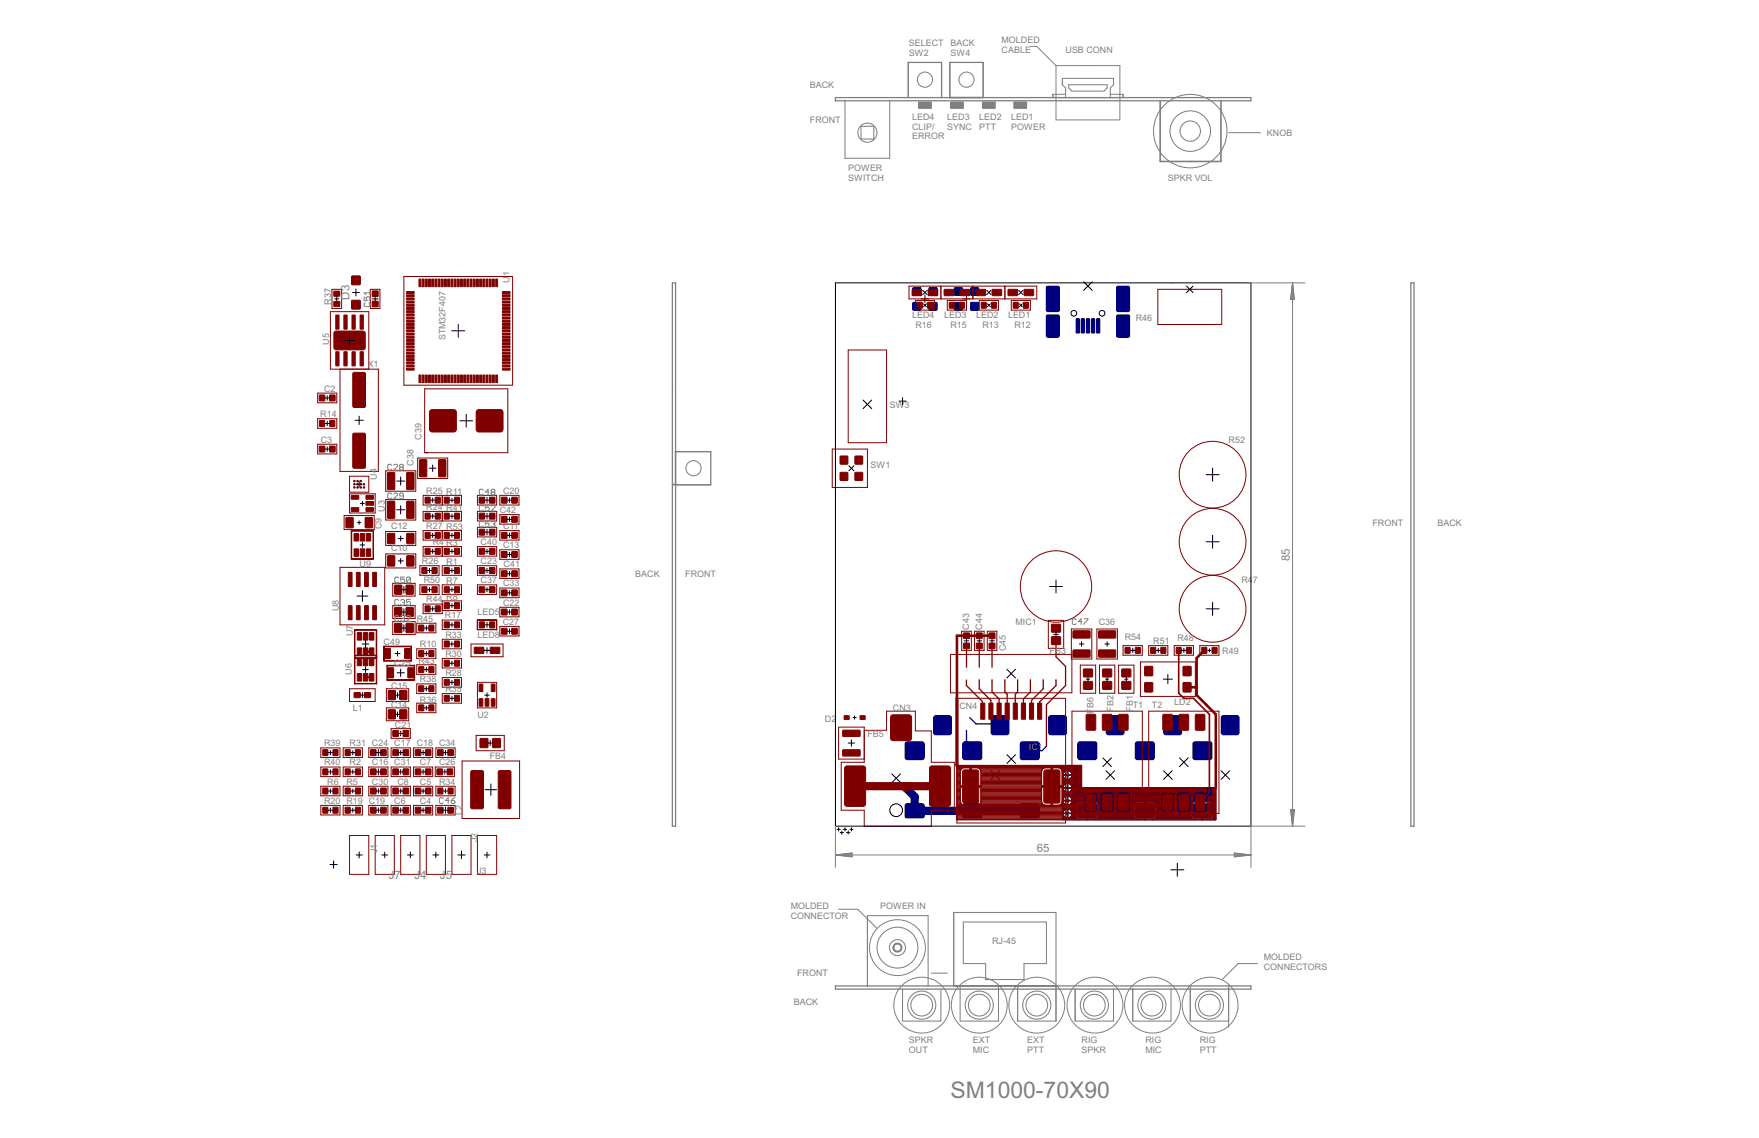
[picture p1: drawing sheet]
<svg xmlns="http://www.w3.org/2000/svg" width="432mm" height="279mm" viewBox="0 0 432 279" stroke-linecap="round" stroke-linejoin="round" font-family="sans-serif">
<defs><g id="words">
<text font-size="6.3" fill="#808080" x="233.3" y="269.5">SM1000-70X90</text>
<g font-size="3.2" fill="#808080">
<text x="85.8" y="73.5" transform="rotate(-90 85.8 73.5)">D3</text>
<text x="316.6" y="137.7" transform="rotate(-90 316.6 137.7)">85</text>
<text x="254.5" y="209.2">65</text>
<text x="95.4" y="215.9">J7</text>
<text x="101.7" y="215.9">J4</text>
<text x="108" y="215.9">J5</text>
</g>
<g font-size="2.5" fill="#808080">
<text x="223.1" y="11.4">SELECT BACK</text>
<text x="245.9" y="10.6">MOLDED</text>
<text x="223.1" y="13.8">SW2</text>
<text x="233.3" y="13.8">SW4</text>
<text x="245.9" y="13">CABLE</text>
<text x="261.6" y="13">USB CONN</text>
<text x="198.8" y="21.6">BACK</text>
<text x="223.9" y="29.5">LED4</text>
<text x="232.5" y="29.4">LED3</text>
<text x="240.4" y="29.4">LED2</text>
<text x="248.2" y="29.4">LED1</text>
<text x="198.8" y="30.2">FRONT</text>
<text x="223.9" y="31.8">CLIP/</text>
<text x="223.9" y="34.2">ERROR</text>
<text x="232.5" y="31.8">SYNC</text>
<text x="240.4" y="31.8">PTT</text>
<text x="248.2" y="31.8">POWER</text>
<text x="311" y="33.4">KNOB</text>
<text x="208.2" y="42">POWER</text>
<text x="208.2" y="44.4">SWITCH</text>
<text x="286.7" y="44.4">SPKR VOL</text>
<text x="125" y="69.5" transform="rotate(-90 125 69.5)">U</text>
<text x="125" y="67.9" transform="rotate(-90 125 67.9)">1</text>
<text x="81.3" y="74.8" transform="rotate(-90 81.3 74.8)">R37</text>
<text x="109.4" y="83.6" transform="rotate(-90 109.4 83.6)">STM32F407</text>
<text x="223.9" y="78.1">LED4</text>
<text x="224.7" y="80.4">R16</text>
<text x="231.8" y="78.1">LED3</text>
<text x="233.3" y="80.4">R15</text>
<text x="239.6" y="78.1">LED2</text>
<text x="241.2" y="80.4">R13</text>
<text x="247.5" y="78.1">LED1</text>
<text x="249" y="80.4">R12</text>
<text x="278.8" y="78.8">R46</text>
<text x="80.8" y="84.7" transform="rotate(-90 80.8 84.7)">U5</text>
<text x="90.3" y="90">X1</text>
<text x="79.5" y="96.1">C2</text>
<text x="218.4" y="100.1">SW3</text>
<text x="78.6" y="102.4">R14</text>
<text x="78.8" y="108.7">C3</text>
<text x="103.5" y="108" transform="rotate(-90 103.5 108)">C39</text>
<text x="301.6" y="108.7">R52</text>
<text x="92.5" y="117.8" transform="rotate(-90 92.5 117.8)">U4</text>
<text x="101.5" y="114.3" transform="rotate(-90 101.5 114.3)">C38</text>
<text x="213.7" y="115">SW1</text>
<text x="94.4" y="125.6" transform="rotate(-90 94.4 125.6)">U3</text>
<text x="104.6" y="121.2">R25 R11</text>
<text x="104.6" y="125.2">R24 R41</text>
<text x="122.7" y="125.9">C42</text>
<text x="123.5" y="121.2">C20</text>
<text x="93.7" y="129.9" transform="rotate(-90 93.7 129.9)">C9</text>
<text x="96" y="129.9">C12</text>
<text x="104.6" y="129.9">R27 R53</text>
<text x="123.5" y="129.9">C11</text>
<text x="336.9" y="129.1">FRONT</text>
<text x="352.9" y="129.1">BACK</text>
<text x="96" y="135.4">C10</text>
<text x="106.2" y="133.8">R4 R3</text>
<text x="118" y="133.8">C40</text>
<text x="123.5" y="134.6">C13</text>
<text x="88.3" y="139.1">U9</text>
<text x="103.6" y="138.5">R26</text>
<text x="104" y="143.2">R50 R7</text>
<text x="109.5" y="138.7">R1</text>
<text x="118" y="143.2">C37</text>
<text x="118" y="138.5">C23</text>
<text x="123.5" y="144">C33</text>
<text x="123.6" y="139.3">C41</text>
<text x="156" y="141.6">BACK</text>
<text x="168.2" y="141.6">FRONT</text>
<text x="304.7" y="143.2">R4</text>
<text x="307.6" y="143.2">7</text>
<text x="104.6" y="147.9">R44 R8</text>
<text x="123.5" y="148.7">C22</text>
<text x="83.2" y="150.1" transform="rotate(-90 83.2 150.1)">U8</text>
<text x="102.3" y="152.6">R45</text>
<text x="109.2" y="151.8">R17</text>
<text x="117.2" y="151.1">LED5</text>
<text x="123.4" y="153.3">C27</text>
<text x="237.9" y="154.6" transform="rotate(-90 237.9 154.6)">C43</text>
<text x="241.1" y="154.6" transform="rotate(-90 241.1 154.6)">C44</text>
<text x="249.3" y="153.4">MIC1</text>
<text x="269.7" y="153.5">C36</text>
<text x="86.6" y="156.2" transform="rotate(-90 86.6 156.2)">U7</text>
<text x="94.2" y="158.4">C49</text>
<text x="103.1" y="158.9">R10</text>
<text x="109.4" y="161.3">R30</text>
<text x="109.4" y="156.5">R33</text>
<text x="117.2" y="156.5">LED8</text>
<text x="246.9" y="159.8" transform="rotate(-90 246.9 159.8)">C45</text>
<text x="257.7" y="160.5">FB3</text>
<text x="276.1" y="157">R54</text>
<text x="283.1" y="158.2">R51</text>
<text x="289" y="157.3">R48</text>
<text x="300" y="160.5">R49</text>
<text x="86.4" y="165.7" transform="rotate(-90 86.4 165.7)">U6</text>
<text x="96.8" y="163.6">C25</text>
<text x="102.7" y="162.9">R43</text>
<text x="103.1" y="167.5">R38</text>
<text x="109.4" y="166">R28</text>
<text x="96" y="173.8">C14</text>
<text x="96" y="169.1">C15</text>
<text x="103.1" y="172.6">R36</text>
<text x="109.4" y="169.9">R35</text>
<text x="278.1" y="173.8">T1</text>
<text x="282.8" y="173.8">T2</text>
<text x="288.3" y="173">LD2</text>
<text x="86.6" y="174.6">L1</text>
<text x="97" y="178.7">C21</text>
<text x="117.2" y="176.2">U2</text>
<text x="202.5" y="177.3">D2</text>
<text x="219.2" y="174.6">CN3</text>
<text x="235.5" y="174.1">CN4</text>
<text x="268.4" y="175.2" transform="rotate(-90 268.4 175.2)">FB6</text>
<text x="273.3" y="174.7" transform="rotate(-90 273.3 174.7)">FB2</text>
<text x="278.1" y="174.7" transform="rotate(-90 278.1 174.7)">FB1</text>
<text x="79.5" y="183.2">R39</text>
<text x="85.8" y="183.2">R31 C24 C17 C18 C34</text>
<text x="212.9" y="180.9">FB5</text>
<text x="252.6" y="184.1">IC1</text>
<text x="79.5" y="187.9">R40</text>
<text x="85.8" y="187.9">R2</text>
<text x="91.3" y="187.9">C16 C31</text>
<text x="103.1" y="187.9">C7</text>
<text x="107.8" y="187.9">C26</text>
<text x="120.2" y="186.4">FB4</text>
<text x="79.5" y="197.3">R20 R19 C19</text>
<text x="80.3" y="192.6">R6</text>
<text x="85" y="192.6">R5</text>
<text x="91.3" y="192.6">C30</text>
<text x="96.8" y="197.3">C6</text>
<text x="97.6" y="192.6">C8</text>
<text x="103.1" y="192.6">C5</text>
<text x="103.1" y="197.3">C4</text>
<text x="107.8" y="192.6">R34</text>
<text x="113.4" y="200.2" transform="rotate(-90 113.4 200.2)">L2</text>
<text x="92.5" y="209.5" transform="rotate(-90 92.5 209.5)">J1</text>
<text x="117.2" y="206.7" transform="rotate(-90 117.2 206.7)">J2</text>
<text x="117.1" y="214.5">J3</text>
<text x="194.1" y="223.2">MOLDED</text>
<text x="194.1" y="225.6">CONNECTOR</text>
<text x="216.1" y="223.2">POWER IN</text>
<text x="243.5" y="231.9">RJ-45</text>
<text x="195.7" y="239.7">FRONT</text>
<text x="310.2" y="235.8">MOLDED</text>
<text x="310.2" y="238.1">CONNECTORS</text>
<text x="194.9" y="246.8">BACK</text>
<text x="223.1" y="256.2">SPKR</text>
<text x="238.8" y="256.2">EXT</text>
<text x="252.2" y="256.2">EXT</text>
<text x="265.5" y="256.2">RIG</text>
<text x="281.2" y="256.2">RIG</text>
<text x="294.5" y="256.2">RIG</text>
<text x="223.1" y="258.5">OUT</text>
<text x="238.8" y="258.5">MIC</text>
<text x="252.2" y="258.5">PTT</text>
<text x="265.5" y="258.5">SPKR</text>
<text x="281.2" y="258.5">MIC</text>
<text x="294.5" y="258.5">PTT</text>
</g>
</g></defs>
<g fill="none" stroke="#000" stroke-width=".25">
<path d="M82.2 73.4h1M82.7 72.9v1M86.5 71.8h1.7M87.4 71v1.7M91.4 73.4h1.4M92.1 72.6v1.5M112.5 79.6v3.2M205.1 69.4h102v133.4h-102zM226.1 73.4h1.9M226.5 71.3l1.1 1M226.7 74.6l.7 .7M227.1 72.4v1.9"/>
<path d="M227.4 74.6l-.7 .7M227.6 71.3l-1.1 1M234.4 71.3l1 1M234.5 74.6l.8 .7M235.3 74.6l-.8 .7M235.4 71.3l-1 1M236.3 73.4h1.9M237.3 72.4v1.9M242.2 71.3l1.1 1M242.4 74.6l.7 .7M243.1 74.6l-.7 .7M243.3 71.3l-1.1 1"/>
<path d="M250.1 71.3l1 1M250.2 74.6l.8 .7M251 74.6l-.8 .7M251.1 71.3l-1 1M266 69.2l2.1 2.1M268.1 69.2l-2.1 2.1M291.3 70.3l1.6 1.5M292.9 70.3l-1.6 1.5M79.8 97.7h1.1M80.3 97.2v1.1M84.6 83.6h2.4M85.8 82.4v2.4"/>
<path d="M110.9 81.2h3.2M211.9 98.2l2.1 2.1M214 98.2l-2.1 2.1M220.7 98.5h1.7M221.6 97.6v1.8M79.8 110.3h1.1M79.8 104h1.1M80.3 103.4v1.1M80.3 109.7v1.1M87.1 103.2h2.1M87.5 118.9h1.3M88.2 102.2v2"/>
<path d="M88.2 118.2v1.3M97.4 118.1h2M98.4 117.1v2M105.4 115h1.6M106.2 114.2v1.6M112.9 103.3h3.1M114.4 101.7v3.2M208.4 114.3l1.2 1.3M209.6 114.3l-1.2 1.3M296.1 116.5h3.2M297.7 114.9v3.2M87.8 128.3h.8"/>
<path d="M88.2 127.9v.8M88.4 133.8h1.1M88.5 123.6h1M89 123.1v1M89 133.2v1.2M97.4 125.2h2M97.7 132.2h1.3M97.7 137.7h1.3M98.4 124.1v2.1M98.4 131.6v1.2M98.4 137.1v1.2M105.4 139.6v1"/>
<path d="M105.7 122.8h1M105.7 131.4h1M105.7 126.7h1M105.7 135.4h1M106.2 122.3v1M106.2 126.2v1.1M106.2 130.9v1.1M106.2 134.8v1.1M110.4 122.8h1M110.4 131.4h1M110.4 126.7h1M110.4 135.4h1"/>
<path d="M110.9 122.3v1M110.9 126.2v1.1M110.9 130.9v1.1M110.9 134.9v.9M110.9 139.6v.9M118.8 122.8h1.5M118.8 126.7h1.5M118.8 130.7h1.5M119 135.4h1.1M119.5 122.1v1.4M119.5 126v1.5M119.5 129.9v1.5"/>
<path d="M119.5 134.8v1.1M119.5 139.5v1.1M124.5 122.8h1.1M124.5 131.4h1.1M124.5 136.1h1.1M124.5 127.5h1.1M125.1 122.3v1.1M125.1 127v1.1M125.1 130.9v1.1M125.1 135.6v1.1M296.1 133h3.2M297.7 131.4v3.2"/>
<path d="M87.6 146.3h2.7M88.9 158.1h1.7M89 145v2.7M89.7 157.3v1.6M97.6 159.9v1.2M98.3 144.8h1.7M98.3 154.2h1.7M98.3 150.3h1.7M99.1 144v1.6M99.1 149.5v1.6M99.1 153.4v1.6M104.1 154.2h1.1"/>
<path d="M104.6 153.7v1M104.6 160v1M104.9 140.1h1.1M104.9 144.8h1.1M105.4 144.3v1M105.7 149.5h1M106.2 149v1M110.4 153.4h1.1M110.4 158.1h1M110.4 140.1h1M110.4 144.8h1M110.4 148.7h1"/>
<path d="M110.9 144.3v.9M110.9 148.2v1M110.9 152.9v1.1M110.9 157.6v1M118.9 159.7h1.3M118.9 153.4h1.3M119 140.1h1.1M119 144.8h1.1M119.5 144.2v1.1M119.5 152.8v1.3M119.5 159v1.4M124.5 155h1.1"/>
<path d="M124.5 145.6h1.1M124.5 150.3h1.1M124.5 140.9h1.1M125.1 140.3v1.1M125.1 145v1.1M125.1 149.7v1.1M125.1 154.4v1.2M236.7 157.3h1.1M237.3 156.8v1.1M239.8 157.3h1.2M240.4 156.8v1.1M243 157.3h1.1"/>
<path d="M243.5 156.8v1.1M257.6 144h3.2M258.7 155.8h1.1M259.2 142.4v3.2M259.2 155.2v1.1M264.9 158.1h1.2M265.5 157.5v1.2M271.2 158.1h1.1M271.8 157.6v1.1M277.5 159.7h1.1M278.1 159.1v1.1M283.8 159.7h1.1"/>
<path d="M284.3 159.2v1M290.1 159.7h1.1M290.6 159.1v1.1M296.1 149.5h3.2M296.5 159.7h.8M296.9 159.3v.8M297.7 147.9v3.2M88.3 170.7h1.3M89 170.1v1.2M89 164.4h1.4M89.7 163.7v1.4M97 170.7h1.2"/>
<path d="M97 175.4h1.2M97 160.5h1.2M97.5 165.2h1.8M97.6 170.1v1.2M97.6 174.8v1.2M98.4 164.3v1.8M98.4 179.5v1.1M104.1 169.1h1.1M104.1 160.5h1.1M104.1 164.4h1.1M104.2 173.8h.9M104.6 163.9v1"/>
<path d="M104.6 168.6v1M104.6 173.3v1M110.4 167.5h1M110.4 162.8h1M110.4 171.4h1M110.9 162.3v1M110.9 167v1.1M110.9 170.9v1.1M119 170.7h1.1M119.5 170.1v1.1M209.4 176.2h.8M209.8 175.8v.8"/>
<path d="M247.2 164.3l2.1 2.2M249.3 164.3l-2.1 2.2M266.7 166.8h.8M267.1 166.3v.9M271.4 166.8h.8M271.8 166.3v.9M276.1 166.8h.8M276.5 166.3v.9M285.6 166.8h2.2M286.7 165.6v2.3M80.6 184.8h1M80.6 198.9h1"/>
<path d="M80.6 189.5h1M80.6 194.2h1M81.1 184.3v1M81.1 189v1M81.1 193.7v1M81.1 198.4v1M86.1 184.8h1M86.1 198.9h1M86.1 189.5h1M86.1 194.2h1M86.6 184.3v1M86.6 189v1"/>
<path d="M86.6 193.7v1M86.6 198.4v1M92.1 184.8h1.5M92.1 189.5h1.5M92.3 198.9h1.1M92.3 194.2h1.1M92.9 184v1.6M92.9 188.7v1.6M92.9 193.7v1.1M92.9 198.4v1.1M97.8 184.8h1.1M97.8 180.1h1.1"/>
<path d="M97.8 198.9h1.1M97.8 189.5h1.1M97.8 194.2h1.1M98.4 184.2v1.2M98.4 188.9v1.2M98.4 193.7v1.1M98.4 198.4v1.1M103.3 184.8h1.1M103.3 198.9h1.1M103.3 189.5h1.1M103.3 194.2h1.1M103.9 184.2v1.2"/>
<path d="M103.9 188.9v1.2M103.9 193.7v1.1M103.9 198.4v1.1M108.6 198.9h1.5M108.6 189.5h1.1M108.8 184.8h1.1M108.8 194.2h1.1M109.2 188.9v1.2M109.3 184.2v1.2M109.3 193.7v1M109.3 198.1v1.6M119.1 193.9h2.8"/>
<path d="M119.7 182.4h1.3M120.3 181.8v1.3M120.5 192.5v2.8M208.2 182.4h1.6M209 181.7v1.5M218.9 190l2.2 2.1M221.1 190l-2.2 2.1M229.1 189.2l2.1 2.1M231.2 189.2l-2.1 2.1M243.2 189.2l2.2 2.1M245.4 189.2l-2.2 2.1M247.2 185.3l2.1 2.1"/>
<path d="M249.3 185.3l-2.1 2.1M257.4 189.2l2.1 2.1M259.5 189.2l-2.1 2.1M270.7 186.1l2.1 2.1M271.5 189.2l2.1 2.1M272.8 186.1l-2.1 2.1M273.6 189.2l-2.1 2.1M285.6 189.2l2.2 2.1M287.8 189.2l-2.2 2.1M289.5 186.1l2.2 2.1M291.7 186.1l-2.2 2.1M299.7 189.2l2.2 2.1"/>
<path d="M301.9 189.2l-2.2 2.1M81 212.3h1.8M81.9 211.4v1.7M87.4 209.9h1.5M88.2 209.1v1.6M93.7 209.9h1.5M94.4 209.2v1.4M100 209.9h1.4M100.7 209.2v1.4M106.3 209.9h1.4M107 209.2v1.4M112.4 209.9h1.8"/>
<path d="M113.3 209v1.8M118.9 209.9h1.4M119.5 209.2v1.4M205.5 203.6h.8M205.9 203.2v.8M206.2 204.4h.9M206.7 204v.8M207 203.6h.8M207.4 203.2v.8M207.8 204.4h.8M208.2 204v.8M208.6 203.6h.8"/>
<path d="M209 203.2v.8M287.4 213.6h3.2M289 212v3.1"/>
<circle cx="263.6" cy="76.9" r=".7"/>
<circle cx="270.5" cy="76.9" r=".7"/>
<circle cx="220" cy="198.9" r="1.57"/>
</g>
<g fill="#000080" stroke="#000080" stroke-width=".25">
<path d="M236.5 197.4h4.3l.2 .4v2.8l-.4 .2-4.1-.1-.2-.3v-2.6z" fill-rule="evenodd"/>
<path d="M236.6 182.2h4.2l.2 .5v3.5l-.5 .3-3.9-.1-.3-.4v-3.3z" fill-rule="evenodd"/>
<path d="M243.4 176l.4-.3h3.3l.5 .3 .1 3.9-.3 .4-3.6 .1-.4-.3z" fill-rule="evenodd"/>
<path d="M250.7 197.4h4.2l.2 .4v2.8l-.4 .2-4-.1-.3-.3v-2.6z" fill-rule="evenodd"/>
<path d="M250.7 182.2h4.2l.2 .5v3.5l-.5 .3-3.9-.1-.3-.4v-3.3z" fill-rule="evenodd"/>
<path d="M257.5 176l.5-.3h3.3l.4 .3 .1 3.9-.3 .4-3.5 .1-.5-.3z" fill-rule="evenodd"/>
<path d="M264.8 197.4h4.3l.2 .4-.1 2.8-.4 .2-4-.1-.2-.3v-2.6z" fill-rule="evenodd"/>
<path d="M264.8 182.2h4.2l.3 .5-.1 3.5-.5 .3-3.9-.1-.2-.4v-3.3z" fill-rule="evenodd"/>
<path d="M271.6 176l.5-.3h3.3l.5 .3v3.9l-.2 .4-3.6 .1-.5-.3z" fill-rule="evenodd"/>
<path d="M293 197.4h4.3l.2 .4v2.8l-.4 .2-4.1-.1-.2-.3v-2.6z" fill-rule="evenodd"/>
<path d="M293.1 182.2h4.2l.2 .5-.1 3.5-.4 .3-3.9-.1-.3-.4v-3.3z" fill-rule="evenodd"/>
<path d="M299.9 176l.4-.3h3.3l.5 .3 .1 3.9-.3 .4-3.6 .1-.4-.3z" fill-rule="evenodd"/>
<path d="M278.9 197.4h4.3l.2 .4-.1 2.8-.3 .2-4.1-.1-.2-.3v-2.6z" fill-rule="evenodd"/>
<path d="M278.9 182.2h4.2l.3 .5-.1 3.5-.5 .3-3.9-.1-.2-.4v-3.3z" fill-rule="evenodd"/>
<path d="M285.7 176l.5-.3h3.3l.5 .3 .1 3.9-.3 .4-3.6 .1-.5-.3z" fill-rule="evenodd"/>
<path d="M264.2 78.3h.8l-.1 3.5-.7-.1z" fill-rule="evenodd"/>
<path d="M265.4 78.3h.8l-.1 3.5-.7-.1z" fill-rule="evenodd"/>
<path d="M266.7 78.3h.8l-.1 3.5-.7-.1z" fill-rule="evenodd"/>
<path d="M268 78.3h.7l-.1 3.5-.7-.1z" fill-rule="evenodd"/>
<path d="M269.2 78.3h.8l-.1 3.5-.7-.1z" fill-rule="evenodd"/>
<path d="M256.9 77.5l.3-.2h2.5l.3 .2 .1 4.9-.2 .4h-2.7l-.3-.2z" fill-rule="evenodd"/>
<path d="M274.1 77.5l.4-.2h2.4l.3 .2 .1 4.9-.2 .4h-2.6l-.4-.2z" fill-rule="evenodd"/>
<path d="M256.9 70.4l.3-.1h2.5l.3 .1 .1 5.7-.2 .4h-2.7l-.3-.2z" fill-rule="evenodd"/>
<path d="M274.1 70.4l.4-.1h2.4l.3 .1 .1 5.7-.2 .4h-2.6l-.4-.2z" fill-rule="evenodd"/>
<path d="M222.4 197.4h4.3l.2 .4-.1 2.8-.3 .2-4.1-.1-.2-.3v-2.6z" fill-rule="evenodd"/>
<path d="M222.5 182.2h4.1l.3 .5-.1 3.5-.5 .3-3.8-.1-.3-.4v-3.3z" fill-rule="evenodd"/>
<path d="M229.2 176l.5-.3h3.3l.5 .3 .1 3.9-.3 .4-3.6 .1-.5-.3z" fill-rule="evenodd"/>
<path d="M228.1 70.7h1.9v1.8h-1.9z" fill-rule="evenodd"/>
<path d="M228.1 74.3h1.9v1.8h-1.9z" fill-rule="evenodd"/>
<path d="M224.1 74.3h1.9v1.8h-1.9z" fill-rule="evenodd"/>
<path d="M224.1 70.7h1.9v1.8h-1.9z" fill-rule="evenodd"/>
<path d="M238.3 70.7h1.9v1.8h-1.9z" fill-rule="evenodd"/>
<path d="M238.3 74.3h1.9v1.8h-1.9z" fill-rule="evenodd"/>
<path d="M234.3 74.3h1.9v1.8h-1.9z" fill-rule="evenodd"/>
<path d="M234.3 70.7h1.9v1.8h-1.9z" fill-rule="evenodd"/>
</g>
<path d="M222.4 193.4l2.1 2.2v3.5h21.4v-.2l.1 .2h6.8" fill="none" stroke="#000080" stroke-width="2"/>
<g fill="none" stroke="#000080" stroke-width=".25">
<path d="M260.8 193.4h1.2M260.8 198.6h3.3M260.8 193.3h4.7M260.8 192.3h4.7M260.8 199h.4M260.8 190.2h4.7M260.8 189.2h4.7M260.8 195.5h37.6M260.8 200h.2M260.8 199.8h.2M260.8 199.7h1.2M260.8 199.6h.2"/>
<path d="M260.8 199.5h.2M260.8 199.3h.2M260.8 199.2h.3M260.8 199.1h.3M260.8 198.8h.6M260.8 198.7h.8M260.8 198.5h3.3M260.8 198.3h3.3M260.8 198.2h3.3M260.8 198.1h3.3M260.8 198h3.3M260.8 197.8h3.3"/>
<path d="M260.8 197.7h3.3M260.8 197.6h.8M260.8 197.5h.6M260.8 197.3h.5M260.8 197.2h.4M260.8 197.1h.3M260.8 197h.2M260.8 196.8h.2M260.8 196.7h.2M260.8 196.6h1.2M260.8 196.4h.1M260.8 196.3h.2"/>
<path d="M260.8 196.2h.2M260.8 196.1h.3M260.8 196h.3M260.8 195.8h.4M260.8 195.7h.6M260.8 195.6h.8M260.8 195.3h37.6M260.8 195.2h37.6M260.8 195.1h37.6M260.8 194.9h37.6M260.8 194.8h37.6M260.8 194.7h37.6"/>
<path d="M260.8 194.6h37.6M260.8 194.5h.9M260.8 194.3h.6M260.8 194.2h.5M260.8 194.1h.4M260.8 194h.3M260.8 193.8h.2M260.8 193.7h.2M260.8 193.6h.2M260.8 193.2h.2M260.8 193.1h.2M260.8 193h.2"/>
<path d="M260.8 192.8h.3M260.8 192.7h.4M260.8 192.6h.5M260.8 192.4h.7M260.8 192.2h4.7M260.8 192.1h4.7M260.8 192h4.7M260.8 191.8h4.7M260.8 191.7h4.7M260.8 191.6h4.7M260.8 191.5h4.7M260.8 191.3h.9"/>
<path d="M260.8 191.2h.6M260.8 191.1h.5M260.8 190.9h.4M260.8 190.8h.3M260.8 190.7h.2M260.8 190.6h.2M260.8 190.5h.2M260.8 190.3h1.2M260.8 190.1h.2M260.8 189.9h.2M260.8 189.8h.2M260.8 189.7h.3"/>
<path d="M260.8 189.6h.4M260.8 189.4h.5M260.8 189.3h.7M260.8 189.1h4.7M260.8 189h4.7M260.8 188.8h4.7M260.8 188.7h4.7M260.8 188.6h4.7M260.8 188.4h4.7M260.8 188.3h4.7M260.8 188.2h4.7M260.8 188.1h4.7"/>
<path d="M260.9 199.6h2.2M260.9 190.2h.1M260.9 190.4h.1M260.9 193.3h.1M260.9 193.5h.1M260.9 196.4h2.2M260.9 196.7h2.2M260.9 199.8h2.2M260.9 199.8l.2 .4M260.9 193.5h2.2M260.9 193.5l.2 .5M260.9 190.4h2.2"/>
<path d="M260.9 190.4l.2 .4M260.9 196.7l.2 .4M261 190l-.1 .2M261.1 199.2l-.2 .4M261.2 192.7l-.3 .6M261.2 189.6l-.2 .4M261.3 198.8l-.2 .4M261.3 192.6l-.1 .1M261.3 189.4l-.1 .2M261.3 195.7l-.4 .7M261.5 198.7l-.2 .1M261.5 192.4l-.2 .2"/>
<path d="M261.5 195.6l-.2 .1M261.9 198.6l-.4 .1M261.9 192.3l-.4 .1M261.9 189.2l-.6 .2M261.9 195.5l-.4 .1M262 189.2v2.2l-.5-.1-.4-.5M262 192.3v2.2l-.5-.1-.4-.4M262 195.5v2.2l-.7-.3-.2-.3M262 198.6v2.2M262 199h.1M262 200h.1M262 199.8h.1"/>
<path d="M262 199.6h.1M262 199.5h.1M262 199.3h.1M262 199.2h.1M262 199.1h.1M262 198.8h.1M262 198.7h.1M262 197.6h.1M262 197.5h.1M262 197.3h.1M262 197.2h.1M262 197.1h.1"/>
<path d="M262 197h.1M262 196.8h.1M262 196.7h.1M262 196.4h.1M262 196.3h.1M262 196.2h.1M262 196.1h.1M262 196h.1M262 195.8h.1M262 195.7h.1M262 195.6h.1M262 194.5h.1"/>
<path d="M262 194.3h.1M262 194.2h.1M262 194.1h.1M262 194h.1M262 193.8h.1M262 193.7h.1M262 193.6h.1M262 193.2h.1M262 193.1h.1M262 193h.1M262 192.8h.1M262 192.7h.1"/>
<path d="M262 192.6h.1M262 192.4h.1M262 191.3h.1M262 191.2h.1M262 191.1h.1M262 190.9h.1M262 190.8h.1M262 190.7h.1M262 190.6h.1M262 190.5h.1M262 190.1h.1M262 189.9h.1"/>
<path d="M262 189.8h.1M262 189.7h.1M262 189.6h.1M262 189.4h.1M262 189.3h.1M262.1 189.2v2.2l.5-.1 .4-.5M262.1 192.3v2.2l.5-.1 .4-.4M262.1 195.5v2.2l.6-.3 .3-.3M262.1 198.6v2.2M262.1 199.7h2M262.1 196.6h36.3M262.1 190.3h3.4"/>
<path d="M262.1 198.6l.6 .2M262.1 192.3l.5 .1M262.1 189.2l.5 .1M262.1 195.5l.6 .2M262.4 191.3h3.1M262.4 194.5h36M262.5 197.6h1.6M262.5 198.7h1.6M262.6 195.6h35.8M262.6 192.4l.3 .3M262.6 189.3l.3 .3M262.6 192.4h2.9"/>
<path d="M262.6 189.3h2.9M262.7 191.2h2.8M262.7 194.3h35.7M262.7 197.5h1.4M262.7 198.8h1.4M262.7 198.8l.3 .4M262.7 195.7l.4 .7M262.7 195.7h35.7M262.8 192.6h2.7M262.8 189.4h2.7M262.8 197.3h1.4M262.8 194.2h35.6"/>
<path d="M262.8 191.1h2.7M262.9 199h35.5M262.9 195.8h35.5M262.9 192.7h2.6M262.9 189.6h2.6M262.9 192.7l.2 .6M262.9 189.6l.2 .4M262.9 197.2h1.4M262.9 194.1h35.5M262.9 190.9h2.6M263 199.1h3.8M263 196h35.4"/>
<path d="M263 192.8h2.5M263 189.7h2.5M263 199.2l.1 .4M263 197.1h1.4M263 194h35.4M263 190.8h2.5M263 199.2h1.1M263 196.1h35.4M263 193h2.5M263 189.8h2.5M263.1 190.7h2.4M263.1 199.3h1"/>
<path d="M263.1 197h1.5M263.1 193.8h35.3M263.1 190v.2M263.1 196.2h35.3M263.1 193.1h2.4M263.1 189.9h2.4M263.1 200h1M263.1 199.5h1M263.1 196.8h35.3M263.1 196.3h35.3M263.1 193.7h35.3M263.1 193.2h2.4"/>
<path d="M263.1 190.6h2.4M263.1 190.1h2.4M263.1 199.8l-.1 .4M263.1 190.2h.1M263.1 190.4h.1M263.1 193.3h.1M263.1 193.5h.1M263.1 193.5l-.1 .5M263.1 190.4l-.1 .4M263.1 196.7l-.1 .4M263.1 199.8h1M263.1 199.6h1"/>
<path d="M263.1 196.7h35.3M263.1 196.4h35.3M263.1 193.6h35.3M263.1 190.5h2.4M264.4 197.1l-.3 .6v1.3M264.6 196.9h2.2v4.4M264.6 196.9l-.2 .2M265.5 193.4v-5.5h-4.7v13.4h37.6v-7.9h-36.3M266.8 198.6h.2M266.8 200h.2M266.8 199.8h.2M266.8 199.7h.2"/>
<path d="M266.8 199.6h.2M266.8 199.5h.2M266.8 199.3h.2M266.8 199.2h.2M266.8 198.8h.2M266.8 198.7h.2M266.8 198.5h.2M266.8 198.3h.2M266.8 198.2h.2M266.8 198.1h.2M266.8 198h.2M266.8 197.8h.2"/>
<path d="M266.8 197.7h.2M266.8 197.6h.2M266.8 197.5h.2M266.8 197.3h.2M266.8 197.2h.2M266.8 197.1h.2M266.8 197h.2M267 199.1h14M269.2 197h9.5M269.4 197.1l-.4-.2h-2v4.4M269.4 197.1l.3 .6v1.3M269.4 197.1h9.1"/>
<path d="M269.5 197.2h8.9M269.6 197.3h8.7M269.7 197.5h8.6M269.7 197.6h8.5M269.7 198.6h8.5M269.7 200h8.5M269.7 199.8h8.5M269.7 199.7h8.5M269.7 199.6h8.5M269.7 199.5h8.5M269.7 199.3h8.5M269.7 199.2h8.5"/>
<path d="M269.7 198.8h8.5M269.7 198.7h8.5M269.7 198.5h8.5M269.7 198.3h8.5M269.7 198.2h8.5M269.7 198.1h8.5M269.7 198h8.5M269.7 197.8h8.5M269.7 197.7h8.5M278.6 197.1l-.4 .6v1.3M278.8 196.9h2.2v4.4M278.8 196.9l-.2 .2"/>
<path d="M281 198.6h.1M281 200h.1M281 199.8h.1M281 199.7h.1M281 199.6h.1M281 199.5h.1M281 199.3h.1M281 199.2h.1M281 198.8h.1M281 198.7h.1M281 198.5h.1M281 198.3h.1"/>
<path d="M281 198.2h.1M281 198.1h.1M281 198h.1M281 197.8h.1M281 197.7h.1M281 197.6h.1M281 197.5h.1M281 197.3h.1M281 197.2h.1M281 197.1h.1M281 197h.1M281.1 199.1h14"/>
<path d="M283.3 196.9h-2.2v4.4M283.3 196.9l.2 .2M283.3 197h9.6M283.5 197.1l.4 .6v1.3M283.5 197.1h9.2M283.7 197.2h8.8M283.7 197.3h8.8M283.8 197.5h8.6M283.8 197.6h8.6M283.9 198.6h8.4M283.9 200h8.4M283.9 199.8h8.4"/>
<path d="M283.9 199.7h8.4M283.9 199.6h8.4M283.9 199.5h8.4M283.9 199.3h8.4M283.9 199.2h8.4M283.9 198.8h8.4M283.9 198.7h8.4M283.9 198.5h8.4M283.9 198.3h8.4M283.9 198.2h8.4M283.9 198.1h8.4M283.9 198h8.4"/>
<path d="M283.9 197.8h8.4M283.9 197.7h8.4M292.7 197.1l-.4 .6v1.3M292.9 196.9h2.2v4.4M292.9 196.9l-.2 .2M295.1 198.6h.1M295.1 200h.1M295.1 199.8h.1M295.1 199.7h.1M295.1 199.6h.1M295.1 199.5h.1M295.1 199.3h.1"/>
<path d="M295.1 199.2h.1M295.1 198.8h.1M295.1 198.7h.1M295.1 198.5h.1M295.1 198.3h.1M295.1 198.2h.1M295.1 198.1h.1M295.1 198h.1M295.1 197.8h.1M295.1 197.7h.1M295.1 197.6h.1M295.1 197.5h.1"/>
<path d="M295.1 197.3h.1M295.1 197.2h.1M295.1 197.1h.1M295.1 197h.1M295.2 199.1h3.2M297.4 196.9h-2.2v4.4M297.4 196.9l.2 .2M297.5 197h.9M297.6 197.1l.4 .6v1.3M297.7 197.1h.7M297.8 197.2h.6M297.9 197.3h.5"/>
<path d="M297.9 197.5h.5M298 197.6h.4M298 198.6h.4M298 200h.4M298 199.8h.4M298 199.7h.4M298 199.6h.4M298 199.5h.4M298 199.3h.4M298 199.2h.4M298 198.8h.4M298 198.7h.4"/>
<path d="M298 198.5h.4M298 198.3h.4M298 198.2h.4M298 198.1h.4M298 198h.4M298 197.8h.4M298 197.7h.4M260.8 200.8h3.4M260.8 201.2h3.8M260.8 201.1h3.6M260.8 201h3.5M260.8 200.7h.8"/>
<path d="M260.8 200.6h.6M260.8 200.5h.5M260.8 200.3h.4M260.8 200.2h.3M260.8 200.1h.2M261.1 200.2l.2 .4 .6 .2M262 200.7h.1M262 200.6h.1M262 200.5h.1M262 200.3h.1M262 200.2h.1M262 200.1h.1"/>
<path d="M262.5 200.7h1.7M262.7 200.6h1.4M262.8 200.5h1.3M263 200.3h1.1M263 200.2l-.4 .5-.5 .1M263 200.2h1.1M263.1 200.1h1M264.1 200.5v-1.3h5.6v1.3M264.1 200.5l.3 .6M264.4 201.1l.2 .1M264.6 201.2l.3 .1M266.8 200.8h.2"/>
<path d="M266.8 201.2h.2M266.8 201.1h.2M266.8 201h.2M266.8 200.7h.2M266.8 200.6h.2M266.8 200.5h.2M266.8 200.3h.2M266.8 200.2h.2M266.8 200.1h.2M269.2 201.2l-.2 .1M269.2 201.2h9.6M269.4 201.1l-.2 .1"/>
<path d="M269.4 201.1h9.2M269.5 201h8.9M269.6 200.9l-.2 .2M269.6 200.8h8.7M269.7 200.7h8.6M269.7 200.6h8.5M269.7 200.5l-.1 .4M269.7 200.5h8.5M269.7 200.3h8.5M269.7 200.2h8.5M269.7 200.1h8.5M278.2 200.5v-1.3h5.7v1.3"/>
<path d="M278.2 200.5l.4 .6M278.6 201.1l.4 .2M281 200.8h.1M281 201.2h.1M281 201.1h.1M281 201h.1M281 200.7h.1M281 200.6h.1M281 200.5h.1M281 200.3h.1M281 200.2h.1M281 200.1h.1"/>
<path d="M283.3 201.2h9.6M283.5 201.1l-.4 .2M283.5 201.1h9.2M283.6 201h9M283.7 200.9l-.2 .2M283.7 200.8h8.8M283.8 200.7h8.6M283.8 200.6h8.6M283.9 200.5l-.2 .4M283.9 200.5h8.4M283.9 200.3h8.4M283.9 200.2h8.4"/>
<path d="M283.9 200.1h8.4M292.3 200.5v-1.3h5.7v1.3M292.3 200.5l.2 .4M292.5 200.9l.2 .2M292.7 201.1l.4 .2M295.1 200.8h.1M295.1 201.2h.1M295.1 201.1h.1M295.1 201h.1M295.1 200.7h.1M295.1 200.6h.1M295.1 200.5h.1"/>
<path d="M295.1 200.3h.1M295.1 200.2h.1M295.1 200.1h.1M297.4 201.2h1M297.6 201.1l-.4 .2M297.6 201.1h.8M297.8 201h.6M297.9 200.8h.5M297.9 200.7h.5M298 200.6h.4M298 200.5l-.4 .6M298 200.5h.4"/>
<path d="M298 200.3h.4M298 200.2h.4M298 200.1h.4"/>
</g>
<path d="M237.3 179.3v3.6l1.4 1.4M238 176.2l1.6 1.5h5.6l.3 .4M256.9 183.2l-1.1 1.1h-3" fill="none" stroke="#000080" stroke-width=".32"/>
<g fill="#800000" stroke="#800000" stroke-width=".25">
<path d="M115.6 189.4l.3-.2h2.4l.3 .2 .1 8.8-.2 .3-2.6 .1-.3-.2z" fill-rule="evenodd"/>
<path d="M122.4 189.4l.3-.2h2.3l.4 .2v8.8l-.2 .3-2.5 .1-.3-.2z" fill-rule="evenodd"/>
<path d="M105.6 100.8l.5-.2h5.3a.67 .67 0 0 1 .6 .7v4.1a.67 .67 0 0 1-.6 .7h-5.3a.67 .67 0 0 1-.7-.7v-4.1z" fill-rule="evenodd"/>
<path d="M117.1 100.8l.4-.2h5.3a.67 .67 0 0 1 .7 .7v4.1a.67 .67 0 0 1-.7 .7h-5.3a.67 .67 0 0 1-.6-.7v-4.1z" fill-rule="evenodd"/>
<path d="M91 184.1h1.3v1.4h-1.3z" fill-rule="evenodd"/>
<path d="M93.5 184.1h1.3v1.4h-1.3z" fill-rule="evenodd"/>
<path d="M99 179.4h1.3v1.4h-1.3z" fill-rule="evenodd"/>
<path d="M96.5 179.4h1.3v1.4h-1.3z" fill-rule="evenodd"/>
<path d="M125.7 122.1h1.2v1.4h-1.2z" fill-rule="evenodd"/>
<path d="M123.1 122.1h1.3v1.4h-1.3z" fill-rule="evenodd"/>
<path d="M93.5 198.2h1.3v1.4h-1.3z" fill-rule="evenodd"/>
<path d="M91 198.2h1.3v1.4h-1.3z" fill-rule="evenodd"/>
<path d="M104.5 184.1h1.3v1.4h-1.3z" fill-rule="evenodd"/>
<path d="M102 184.1h1.3v1.4h-1.3z" fill-rule="evenodd"/>
<path d="M99 184.1h1.3v1.4h-1.3z" fill-rule="evenodd"/>
<path d="M96.5 184.1h1.3v1.4h-1.3z" fill-rule="evenodd"/>
<path d="M91 188.8h1.3v1.4h-1.3z" fill-rule="evenodd"/>
<path d="M93.5 188.8h1.3v1.4h-1.3z" fill-rule="evenodd"/>
<path d="M87.3 184.1h1.2v1.4h-1.2z" fill-rule="evenodd"/>
<path d="M84.8 184.1h1.1v1.4h-1.1z" fill-rule="evenodd"/>
<path d="M99.9 131h1.7v2.5h-1.7z" fill-rule="evenodd"/>
<path d="M95.2 131h1.7v2.5h-1.7z" fill-rule="evenodd"/>
<path d="M99.9 136.5h1.7v2.4h-1.7z" fill-rule="evenodd"/>
<path d="M95.2 136.5h1.7v2.4h-1.7z" fill-rule="evenodd"/>
<path d="M125.7 130.8h1.2v1.3h-1.2z" fill-rule="evenodd"/>
<path d="M123.1 130.8h1.3v1.3h-1.3z" fill-rule="evenodd"/>
<path d="M125.7 135.5h1.2v1.3h-1.2z" fill-rule="evenodd"/>
<path d="M123.1 135.5h1.3v1.3h-1.3z" fill-rule="evenodd"/>
<path d="M89.5 170.1h1.4v1.2h-1.4z" fill-rule="evenodd"/>
<path d="M87 170.1h1.4v1.2h-1.4z" fill-rule="evenodd"/>
<path d="M84.8 188.8h1.1v1.4h-1.1z" fill-rule="evenodd"/>
<path d="M87.3 188.8h1.2v1.4h-1.2z" fill-rule="evenodd"/>
<path d="M84.8 193.5h1.1v1.4h-1.1z" fill-rule="evenodd"/>
<path d="M87.3 193.5h1.2v1.4h-1.2z" fill-rule="evenodd"/>
<path d="M81.8 193.5h1.1v1.4h-1.1z" fill-rule="evenodd"/>
<path d="M79.3 193.5h1.2v1.4h-1.2z" fill-rule="evenodd"/>
<path d="M98.2 174.3h1.6v2.2h-1.6z" fill-rule="evenodd"/>
<path d="M95.3 174.3h1.7v2.2h-1.7z" fill-rule="evenodd"/>
<path d="M98.2 169.6h1.6v2.1h-1.6z" fill-rule="evenodd"/>
<path d="M95.3 169.6h1.7v2.1h-1.7z" fill-rule="evenodd"/>
<path d="M86.6 91.6l.4-.2h2.3l.4 .2v8.1l-.2 .3-2.5 .1-.4-.2z" fill-rule="evenodd"/>
<path d="M86.6 106.5l.4-.2h2.3l.4 .2v8.1l-.2 .3-2.5 .1-.4-.2z" fill-rule="evenodd"/>
<path d="M80.9 109.6h1.3v1.3h-1.3z" fill-rule="evenodd"/>
<path d="M78.4 109.6h1.3v1.3h-1.3z" fill-rule="evenodd"/>
<path d="M80.9 97h1.3v1.4h-1.3z" fill-rule="evenodd"/>
<path d="M78.4 97h1.3v1.4h-1.3z" fill-rule="evenodd"/>
<path d="M78.5 103.3h1.1v1.4h-1.1z" fill-rule="evenodd"/>
<path d="M81 103.3h1.2v1.4h-1.2z" fill-rule="evenodd"/>
<path d="M87.3 198.2h1.2v1.4h-1.2z" fill-rule="evenodd"/>
<path d="M84.8 198.2h1.1v1.4h-1.1z" fill-rule="evenodd"/>
<path d="M81.8 198.2h1.1v1.4h-1.1z" fill-rule="evenodd"/>
<path d="M79.3 198.2h1.2v1.4h-1.2z" fill-rule="evenodd"/>
<path d="M119.1 171.6h.9v1.8h-.9z" fill-rule="evenodd"/>
<path d="M120.6 171.6h.9v1.8h-.9z" fill-rule="evenodd"/>
<path d="M117.6 171.6h.9v1.8h-.9z" fill-rule="evenodd"/>
<path d="M120.6 168h.9v1.8h-.9z" fill-rule="evenodd"/>
<path d="M117.6 168h.9v1.8h-.9z" fill-rule="evenodd"/>
<path d="M104.5 193.5h1.3v1.4h-1.3z" fill-rule="evenodd"/>
<path d="M102 193.5h1.3v1.4h-1.3z" fill-rule="evenodd"/>
<path d="M99 193.5h1.3v1.4h-1.3z" fill-rule="evenodd"/>
<path d="M96.5 193.5h1.3v1.4h-1.3z" fill-rule="evenodd"/>
<path d="M104.5 198.2h1.3v1.4h-1.3z" fill-rule="evenodd"/>
<path d="M102 198.2h1.3v1.4h-1.3z" fill-rule="evenodd"/>
<path d="M104.5 188.8h1.3v1.4h-1.3z" fill-rule="evenodd"/>
<path d="M102 188.8h1.3v1.4h-1.3z" fill-rule="evenodd"/>
<path d="M99 198.2h1.3v1.4h-1.3z" fill-rule="evenodd"/>
<path d="M96.5 198.2h1.3v1.4h-1.3z" fill-rule="evenodd"/>
<path d="M120.2 152.7h1.2v1.4h-1.2z" fill-rule="evenodd"/>
<path d="M117.7 152.7h1.2v1.4h-1.2z" fill-rule="evenodd"/>
<path d="M109.1 152.7h1.2v1.4h-1.2z" fill-rule="evenodd"/>
<path d="M111.6 152.7h1.2v1.4h-1.2z" fill-rule="evenodd"/>
<path d="M247.5 71.1h2.3v1.4h-2.3z" fill-rule="evenodd"/>
<path d="M251.4 71.1h2.3v1.4h-2.3z" fill-rule="evenodd"/>
<path d="M239.7 71.1h2.2v1.4h-2.2z" fill-rule="evenodd"/>
<path d="M243.6 71.1h2.2v1.4h-2.2z" fill-rule="evenodd"/>
<path d="M231.8 71.1h2.3v1.4h-2.3z" fill-rule="evenodd"/>
<path d="M235.7 71.1h2.3v1.4h-2.3z" fill-rule="evenodd"/>
<path d="M224 71.1h2.2v1.4h-2.2z" fill-rule="evenodd"/>
<path d="M227.9 71.1h2.3v1.4h-2.3z" fill-rule="evenodd"/>
<path d="M248.8 74.3h1.1v1.3h-1.1z" fill-rule="evenodd"/>
<path d="M251.3 74.3h1.1v1.3h-1.1z" fill-rule="evenodd"/>
<path d="M240.9 74.3h1.2v1.3h-1.2z" fill-rule="evenodd"/>
<path d="M243.4 74.3h1.2v1.3h-1.2z" fill-rule="evenodd"/>
<path d="M233 74.3h1.2v1.3h-1.2z" fill-rule="evenodd"/>
<path d="M235.6 74.3h1.1v1.3h-1.1z" fill-rule="evenodd"/>
<path d="M225.2 74.3h1.2v1.3h-1.2z" fill-rule="evenodd"/>
<path d="M227.7 74.3h1.2v1.3h-1.2z" fill-rule="evenodd"/>
<path d="M88.4 86.4h.8l-.1 3.4-.7-.1z" fill-rule="evenodd"/>
<path d="M86.4 86.4h.8l-.1 3.4-.7-.1z" fill-rule="evenodd"/>
<path d="M84.4 86.4h.8l-.1 3.4-.7-.1z" fill-rule="evenodd"/>
<path d="M82.5 86.4h.7l-.1 3.4-.7-.1z" fill-rule="evenodd"/>
<path d="M88.4 77.4h.8l-.1 3.4-.7-.1z" fill-rule="evenodd"/>
<path d="M86.4 77.4h.8l-.1 3.4-.7-.1z" fill-rule="evenodd"/>
<path d="M84.4 77.4h.8l-.1 3.4-.7-.1z" fill-rule="evenodd"/>
<path d="M82.5 77.4h.7l-.1 3.4-.7-.1z" fill-rule="evenodd"/>
<path d="M82.1 81.4l.4-.1h6.8l.4 .6-.1 3.6-.5 .4-6.8-.1-.3-.5v-3.4z" fill-rule="evenodd"/>
<path d="M106.9 130.7h1.2v1.4h-1.2z" fill-rule="evenodd"/>
<path d="M104.4 130.7h1.2v1.4h-1.2z" fill-rule="evenodd"/>
<path d="M111.6 166.8h1.2v1.4h-1.2z" fill-rule="evenodd"/>
<path d="M109.1 166.8h1.2v1.4h-1.2z" fill-rule="evenodd"/>
<path d="M111.6 162.1h1.2v1.4h-1.2z" fill-rule="evenodd"/>
<path d="M109.1 162.1h1.2v1.4h-1.2z" fill-rule="evenodd"/>
<path d="M89.9 123.2h1.8v.8h-1.8z" fill-rule="evenodd"/>
<path d="M89.9 121.7h1.8v.8h-1.8z" fill-rule="evenodd"/>
<path d="M89.9 124.7h1.8v.8h-1.8z" fill-rule="evenodd"/>
<path d="M86.2 121.7h1.8v.8h-1.8z" fill-rule="evenodd"/>
<path d="M86.2 124.7h1.8v.8h-1.8z" fill-rule="evenodd"/>
<path d="M106.9 122.1h1.2v1.4h-1.2z" fill-rule="evenodd"/>
<path d="M104.4 122.1h1.2v1.4h-1.2z" fill-rule="evenodd"/>
<path d="M103.6 139.4h1.2v1.4h-1.2z" fill-rule="evenodd"/>
<path d="M106.1 139.4h1.2v1.4h-1.2z" fill-rule="evenodd"/>
<path d="M89.7 127.1h1.7v2.4h-1.7z" fill-rule="evenodd"/>
<path d="M85 127.1h1.7v2.4h-1.7z" fill-rule="evenodd"/>
<path d="M104.4 126h1.2v1.4h-1.2z" fill-rule="evenodd"/>
<path d="M106.9 126h1.2v1.4h-1.2z" fill-rule="evenodd"/>
<path d="M109.8 188.8h1.3v1.4h-1.3z" fill-rule="evenodd"/>
<path d="M107.3 188.8h1.3v1.4h-1.3z" fill-rule="evenodd"/>
<path d="M123.1 154.3h1.3v1.4h-1.3z" fill-rule="evenodd"/>
<path d="M125.7 154.3h1.2v1.4h-1.2z" fill-rule="evenodd"/>
<path d="M109.1 170.8h1.2v1.3h-1.2z" fill-rule="evenodd"/>
<path d="M111.6 170.8h1.2v1.3h-1.2z" fill-rule="evenodd"/>
<path d="M102.8 173.1h1.2v1.4h-1.2z" fill-rule="evenodd"/>
<path d="M105.3 173.1h1.2v1.4h-1.2z" fill-rule="evenodd"/>
<path d="M99 188.8h1.3v1.4h-1.3z" fill-rule="evenodd"/>
<path d="M96.5 188.8h1.3v1.4h-1.3z" fill-rule="evenodd"/>
<path d="M93.5 193.5h1.3v1.4h-1.3z" fill-rule="evenodd"/>
<path d="M91 193.5h1.3v1.4h-1.3z" fill-rule="evenodd"/>
<path d="M110 193.5h1.2v1.4h-1.2z" fill-rule="evenodd"/>
<path d="M107.5 193.5h1.2v1.4h-1.2z" fill-rule="evenodd"/>
<path d="M95.3 164h1.3v2.4h-1.3z" fill-rule="evenodd"/>
<path d="M100.1 164h1.3v2.4h-1.3z" fill-rule="evenodd"/>
<path d="M110 184.1h1.3v1.4h-1.3z" fill-rule="evenodd"/>
<path d="M107.5 184.1h1.2v1.4h-1.2z" fill-rule="evenodd"/>
<path d="M79.3 184.1h1.2v1.4h-1.2z" fill-rule="evenodd"/>
<path d="M81.8 184.1h1.1v1.4h-1.1z" fill-rule="evenodd"/>
<path d="M79.3 188.8h1.2v1.4h-1.2z" fill-rule="evenodd"/>
<path d="M81.8 188.8h1.1v1.4h-1.1z" fill-rule="evenodd"/>
<path d="M105.3 168.4h1.2v1.4h-1.2z" fill-rule="evenodd"/>
<path d="M102.8 168.4h1.2v1.4h-1.2z" fill-rule="evenodd"/>
<path d="M120.2 144.1h1.3v1.4h-1.3z" fill-rule="evenodd"/>
<path d="M117.7 144.1h1.2v1.4h-1.2z" fill-rule="evenodd"/>
<path d="M120.2 134.7h1.3v1.4h-1.3z" fill-rule="evenodd"/>
<path d="M117.7 134.7h1.2v1.4h-1.2z" fill-rule="evenodd"/>
<path d="M106.1 144.1h1.2v1.4h-1.2z" fill-rule="evenodd"/>
<path d="M103.6 144.1h1.2v1.4h-1.2z" fill-rule="evenodd"/>
<path d="M111.6 157.4h1.2v1.4h-1.2z" fill-rule="evenodd"/>
<path d="M109.1 157.4h1.2v1.4h-1.2z" fill-rule="evenodd"/>
<path d="M116.5 159h2.2v1.4h-2.2z" fill-rule="evenodd"/>
<path d="M120.4 159h2.2v1.4h-2.2z" fill-rule="evenodd"/>
<path d="M281 163.6h1.9v2.3h-1.9z" fill-rule="evenodd"/>
<path d="M281 167.6h1.9v2.3h-1.9z" fill-rule="evenodd"/>
<path d="M290.5 167.6h1.8v2.3h-1.8z" fill-rule="evenodd"/>
<path d="M290.5 163.6h1.8v2.3h-1.8z" fill-rule="evenodd"/>
<path d="M282.5 159h1.2v1.4h-1.2z" fill-rule="evenodd"/>
<path d="M285 159h1.2v1.4h-1.2z" fill-rule="evenodd"/>
<path d="M123.4 90.4h1.7l.1 .4-1.8 .1z" fill-rule="evenodd"/>
<path d="M123.4 89.6h1.7l.1 .4-1.8 .1z" fill-rule="evenodd"/>
<path d="M123.4 88.9l1.7-.1 .1 .4-1.8 .1z" fill-rule="evenodd"/>
<path d="M123.4 88.1h1.7l.1 .4h-1.8z" fill-rule="evenodd"/>
<path d="M123.4 87.3h1.7l.1 .4h-1.8z" fill-rule="evenodd"/>
<path d="M123.4 86.5h1.7l.1 .4-1.8 .1z" fill-rule="evenodd"/>
<path d="M123.4 85.7h1.7l.1 .4-1.8 .1z" fill-rule="evenodd"/>
<path d="M123.4 84.9h1.7l.1 .4-1.8 .1z" fill-rule="evenodd"/>
<path d="M123.4 84.2l1.7-.1 .1 .4-1.8 .1z" fill-rule="evenodd"/>
<path d="M123.4 83.4h1.7l.1 .4h-1.8z" fill-rule="evenodd"/>
<path d="M123.4 82.6h1.7l.1 .4h-1.8z" fill-rule="evenodd"/>
<path d="M123.4 81.8h1.7l.1 .4-1.8 .1z" fill-rule="evenodd"/>
<path d="M123.4 81h1.7l.1 .4h-1.8z" fill-rule="evenodd"/>
<path d="M123.4 80.2h1.7l.1 .4-1.8 .1z" fill-rule="evenodd"/>
<path d="M123.4 79.4h1.7l.1 .4-1.8 .1z" fill-rule="evenodd"/>
<path d="M123.4 78.7l1.7-.1 .1 .4-1.8 .1z" fill-rule="evenodd"/>
<path d="M123.4 77.9h1.7l.1 .4h-1.8z" fill-rule="evenodd"/>
<path d="M123.4 77.1h1.7l.1 .4h-1.8z" fill-rule="evenodd"/>
<path d="M123.4 76.3h1.7l.1 .4-1.8 .1z" fill-rule="evenodd"/>
<path d="M123.4 75.5h1.7l.1 .4-1.8 .1z" fill-rule="evenodd"/>
<path d="M123.4 74.7h1.7l.1 .4-1.8 .1z" fill-rule="evenodd"/>
<path d="M123.4 74l1.7-.1 .1 .4-1.8 .1z" fill-rule="evenodd"/>
<path d="M123.4 73.2h1.7l.1 .4h-1.8z" fill-rule="evenodd"/>
<path d="M123.4 72.4h1.7l.1 .4h-1.8z" fill-rule="evenodd"/>
<path d="M123.4 71.6h1.7l.1 .4-1.8 .1z" fill-rule="evenodd"/>
<path d="M121.7 68.5l.5 .1-.1 1.8-.4-.1z" fill-rule="evenodd"/>
<path d="M120.9 68.5l.4 .1v1.8l-.4-.1z" fill-rule="evenodd"/>
<path d="M120.1 68.5l.5 .1-.1 1.8-.4-.1z" fill-rule="evenodd"/>
<path d="M119.3 68.5l.5 .1-.1 1.8-.4-.1z" fill-rule="evenodd"/>
<path d="M118.6 68.5l.4 .1-.1 1.8-.4-.1z" fill-rule="evenodd"/>
<path d="M117.8 68.5l.4 .1v1.8l-.4-.1z" fill-rule="evenodd"/>
<path d="M117 68.5l.4 .1v1.8l-.4-.1z" fill-rule="evenodd"/>
<path d="M116.2 68.5l.4 .1v1.8l-.4-.1z" fill-rule="evenodd"/>
<path d="M115.4 68.5l.5 .1-.1 1.8-.4-.1z" fill-rule="evenodd"/>
<path d="M114.6 68.5l.5 .1-.1 1.8-.4-.1z" fill-rule="evenodd"/>
<path d="M113.9 68.5l.4 .1-.1 1.8-.4-.1z" fill-rule="evenodd"/>
<path d="M113.1 68.5l.4 .1v1.8l-.4-.1z" fill-rule="evenodd"/>
<path d="M112.3 68.5l.4 .1v1.8l-.4-.1z" fill-rule="evenodd"/>
<path d="M111.5 68.5l.5 .1-.1 1.8-.4-.1z" fill-rule="evenodd"/>
<path d="M110.7 68.5l.5 .1-.1 1.8-.4-.1z" fill-rule="evenodd"/>
<path d="M109.9 68.5l.5 .1-.1 1.8-.4-.1z" fill-rule="evenodd"/>
<path d="M109.1 68.5l.5 .1-.1 1.8-.4-.1z" fill-rule="evenodd"/>
<path d="M108.3 68.5l.5 .1-.1 1.8-.4-.1z" fill-rule="evenodd"/>
<path d="M107.6 68.5l.4 .1v1.8l-.5-.1z" fill-rule="evenodd"/>
<path d="M106.8 68.5l.4 .1v1.8l-.4-.1z" fill-rule="evenodd"/>
<path d="M106 68.5l.4 .1v1.8l-.4-.1z" fill-rule="evenodd"/>
<path d="M105.2 68.5l.5 .1-.1 1.8-.4-.1z" fill-rule="evenodd"/>
<path d="M104.4 68.5l.5 .1-.1 1.8-.4-.1z" fill-rule="evenodd"/>
<path d="M103.6 68.5l.5 .1-.1 1.8-.4-.1z" fill-rule="evenodd"/>
<path d="M102.9 68.5l.4 .1v1.8l-.5-.1z" fill-rule="evenodd"/>
<path d="M99.8 71.6h1.8l.1 .4-1.8 .1z" fill-rule="evenodd"/>
<path d="M99.8 72.4h1.8l.1 .4h-1.8z" fill-rule="evenodd"/>
<path d="M99.8 73.2h1.8l.1 .4h-1.8z" fill-rule="evenodd"/>
<path d="M99.8 74l1.8-.1 .1 .4-1.8 .1z" fill-rule="evenodd"/>
<path d="M99.8 74.7h1.8l.1 .4-1.8 .1z" fill-rule="evenodd"/>
<path d="M99.8 75.5h1.8l.1 .4-1.8 .1z" fill-rule="evenodd"/>
<path d="M99.8 76.3h1.8l.1 .4-1.8 .1z" fill-rule="evenodd"/>
<path d="M99.8 77.1h1.8l.1 .4h-1.8z" fill-rule="evenodd"/>
<path d="M99.8 77.9h1.8l.1 .4h-1.8z" fill-rule="evenodd"/>
<path d="M99.8 78.7l1.8-.1 .1 .4-1.8 .1z" fill-rule="evenodd"/>
<path d="M99.8 79.4h1.8l.1 .4-1.8 .1z" fill-rule="evenodd"/>
<path d="M99.8 80.2h1.8l.1 .4-1.8 .1z" fill-rule="evenodd"/>
<path d="M99.8 81h1.8l.1 .4h-1.8z" fill-rule="evenodd"/>
<path d="M99.8 81.8h1.8l.1 .4-1.8 .1z" fill-rule="evenodd"/>
<path d="M99.8 82.6h1.8l.1 .4h-1.8z" fill-rule="evenodd"/>
<path d="M99.8 83.4h1.8l.1 .4h-1.8z" fill-rule="evenodd"/>
<path d="M99.8 84.2l1.8-.1 .1 .4-1.8 .1z" fill-rule="evenodd"/>
<path d="M99.8 84.9h1.8l.1 .4-1.8 .1z" fill-rule="evenodd"/>
<path d="M99.8 85.7h1.8l.1 .4-1.8 .1z" fill-rule="evenodd"/>
<path d="M99.8 86.5h1.8l.1 .4-1.8 .1z" fill-rule="evenodd"/>
<path d="M99.8 87.3h1.8l.1 .4h-1.8z" fill-rule="evenodd"/>
<path d="M99.8 88.1h1.8l.1 .4h-1.8z" fill-rule="evenodd"/>
<path d="M99.8 88.9l1.8-.1 .1 .4-1.8 .1z" fill-rule="evenodd"/>
<path d="M99.8 89.6h1.8l.1 .4-1.8 .1z" fill-rule="evenodd"/>
<path d="M99.8 90.4h1.8l.1 .4-1.8 .1z" fill-rule="evenodd"/>
<path d="M102.9 92.1h.4v1.8h-.5z" fill-rule="evenodd"/>
<path d="M103.6 92.1h.5l-.1 1.8h-.4z" fill-rule="evenodd"/>
<path d="M104.4 92.1h.5l-.1 1.8h-.4z" fill-rule="evenodd"/>
<path d="M105.2 92.1h.5l-.1 1.8h-.4z" fill-rule="evenodd"/>
<path d="M106 92.1h.4v1.8h-.4z" fill-rule="evenodd"/>
<path d="M106.8 92.1h.4v1.8h-.4z" fill-rule="evenodd"/>
<path d="M107.6 92.1h.4v1.8h-.5z" fill-rule="evenodd"/>
<path d="M108.3 92.1h.5l-.1 1.8h-.4z" fill-rule="evenodd"/>
<path d="M109.1 92.1h.5l-.1 1.8h-.4z" fill-rule="evenodd"/>
<path d="M109.9 92.1h.5l-.1 1.8h-.4z" fill-rule="evenodd"/>
<path d="M110.7 92.1h.5l-.1 1.8h-.4z" fill-rule="evenodd"/>
<path d="M111.5 92.1h.5l-.1 1.8h-.4z" fill-rule="evenodd"/>
<path d="M112.3 92.1h.4v1.8h-.4z" fill-rule="evenodd"/>
<path d="M113.1 92.1h.4v1.8h-.4z" fill-rule="evenodd"/>
<path d="M113.9 92.1h.4l-.1 1.8h-.4z" fill-rule="evenodd"/>
<path d="M114.6 92.1h.5l-.1 1.8h-.4z" fill-rule="evenodd"/>
<path d="M115.4 92.1h.5l-.1 1.8h-.4z" fill-rule="evenodd"/>
<path d="M116.2 92.1h.4v1.8h-.4z" fill-rule="evenodd"/>
<path d="M117 92.1h.4v1.8h-.4z" fill-rule="evenodd"/>
<path d="M117.8 92.1h.4v1.8h-.4z" fill-rule="evenodd"/>
<path d="M118.6 92.1h.4l-.1 1.8h-.4z" fill-rule="evenodd"/>
<path d="M119.3 92.1h.5l-.1 1.8h-.4z" fill-rule="evenodd"/>
<path d="M120.1 92.1h.5l-.1 1.8h-.4z" fill-rule="evenodd"/>
<path d="M120.9 92.1h.4v1.8h-.4z" fill-rule="evenodd"/>
<path d="M121.7 92.1h.5l-.1 1.8h-.4z" fill-rule="evenodd"/>
<path d="M254.7 172.6l1 .1v3.8l-.1 .1-.9-.1z" fill-rule="evenodd"/>
<path d="M252.7 172.6l1 .1v3.8l-.1 .1-.9-.1z" fill-rule="evenodd"/>
<path d="M250.8 172.6l.9 .1v3.8l-.1 .1-.9-.1z" fill-rule="evenodd"/>
<path d="M248.8 172.6l.9 .1v3.8l-.1 .1-.9-.1z" fill-rule="evenodd"/>
<path d="M246.8 172.6l1 .1v3.8l-.2 .1-.9-.1z" fill-rule="evenodd"/>
<path d="M244.8 172.6l1 .1v3.8l-.2 .1-.8-.1z" fill-rule="evenodd"/>
<path d="M242.8 172.6l1 .1v3.8l-.2 .1-.9-.1z" fill-rule="evenodd"/>
<path d="M240.8 172.6l1 .1v3.8l-.2 .1-.9-.1z" fill-rule="evenodd"/>
<path d="M256.3 189.3l.4-.3h3l.4 .3 .1 7.4-.2 .4-3.3 .1-.4-.3z" fill-rule="evenodd"/>
<path d="M236.4 189.3l.4-.3h3l.4 .3 .1 7.4-.3 .4-3.2 .1-.4-.3z" fill-rule="evenodd"/>
<path d="M106.9 134.7h1.2v1.4h-1.2z" fill-rule="evenodd"/>
<path d="M104.4 134.7h1.2v1.4h-1.2z" fill-rule="evenodd"/>
<path d="M125.7 144.9h1.2v1.4h-1.2z" fill-rule="evenodd"/>
<path d="M123.1 144.9h1.3v1.4h-1.3z" fill-rule="evenodd"/>
<path d="M207.5 188.2l.5-.2h3.8l.6 .4 .1 9-.4 .5-4.1 .1-.6-.4-.1-9z" fill-rule="evenodd"/>
<path d="M218.8 175.7l.5-.2h3.8a.64 .64 0 0 1 .7 .6v5.1a.64 .64 0 0 1-.7 .6h-3.8a.64 .64 0 0 1-.7-.6v-5.1z" fill-rule="evenodd"/>
<path d="M228.4 188.2l.4-.2h3.9l.6 .4v9l-.4 .5-4.1 .1-.6-.4v-9z" fill-rule="evenodd"/>
<path d="M90.7 155.3h1v1.8h-1z" fill-rule="evenodd"/>
<path d="M90.7 159.1h1v1.8h-1z" fill-rule="evenodd"/>
<path d="M89.2 159.1h1.1v1.8h-1.1z" fill-rule="evenodd"/>
<path d="M87.7 159.1h1.1v1.8h-1.1z" fill-rule="evenodd"/>
<path d="M89.2 155.3h1.1v1.8h-1.1z" fill-rule="evenodd"/>
<path d="M87.7 155.3h1.1v1.8h-1.1z" fill-rule="evenodd"/>
<path d="M90.7 161.6h1v1.8h-1z" fill-rule="evenodd"/>
<path d="M90.7 165.4h1v1.8h-1z" fill-rule="evenodd"/>
<path d="M89.2 165.4h1.1v1.8h-1.1z" fill-rule="evenodd"/>
<path d="M87.7 165.4h1.1v1.8h-1.1z" fill-rule="evenodd"/>
<path d="M89.2 161.6h1.1v1.8h-1.1z" fill-rule="evenodd"/>
<path d="M87.7 161.6h1.1v1.8h-1.1z" fill-rule="evenodd"/>
<path d="M104.4 148.8h1.2v1.4h-1.2z" fill-rule="evenodd"/>
<path d="M106.9 148.8h1.2v1.4h-1.2z" fill-rule="evenodd"/>
<path d="M105.3 153.5h1.2v1.4h-1.2z" fill-rule="evenodd"/>
<path d="M102.8 153.5h1.2v1.4h-1.2z" fill-rule="evenodd"/>
<path d="M102.8 163.7h1.2v1.4h-1.2z" fill-rule="evenodd"/>
<path d="M105.3 163.7h1.2v1.4h-1.2z" fill-rule="evenodd"/>
<path d="M103 112.9l1.5-.1 .3 .3-.1 3.9-1.5 .1-.2-.2z" fill-rule="evenodd"/>
<path d="M107.7 112.9l1.5-.1 .3 .3-.1 3.9-1.5 .1-.2-.2z" fill-rule="evenodd"/>
<path d="M291.3 159h1.2v1.4h-1.2z" fill-rule="evenodd"/>
<path d="M288.8 159h1.1v1.4h-1.1z" fill-rule="evenodd"/>
<path d="M295 159h1.2v1.4h-1.2z" fill-rule="evenodd"/>
<path d="M297.6 159h1.1v1.4h-1.1z" fill-rule="evenodd"/>
<path d="M269.7 154.9h4l.2 .2-.1 1.5-3.9 .1-.2-.3z" fill-rule="evenodd"/>
<path d="M269.7 159.6h4l.2 .2-.1 1.5-3.9 .1-.2-.3z" fill-rule="evenodd"/>
<path d="M125.7 149.6h1.2v1.4h-1.2z" fill-rule="evenodd"/>
<path d="M123.1 149.6h1.3v1.4h-1.3z" fill-rule="evenodd"/>
<path d="M120.2 139.4h1.3v1.4h-1.3z" fill-rule="evenodd"/>
<path d="M117.7 139.4h1.2v1.4h-1.2z" fill-rule="evenodd"/>
<path d="M125.7 140.2h1.2v1.4h-1.2z" fill-rule="evenodd"/>
<path d="M123.1 140.2h1.3v1.4h-1.3z" fill-rule="evenodd"/>
<path d="M125.7 126.8h1.2v1.4h-1.2z" fill-rule="evenodd"/>
<path d="M123.1 126.8h1.3v1.4h-1.3z" fill-rule="evenodd"/>
<path d="M275.4 167.4h2.2v1.8h-2.2z" fill-rule="evenodd"/>
<path d="M275.4 164.3h2.2v1.8h-2.2z" fill-rule="evenodd"/>
<path d="M270.7 164.3h2.2v1.8h-2.2z" fill-rule="evenodd"/>
<path d="M270.7 167.4h2.2v1.8h-2.2z" fill-rule="evenodd"/>
<path d="M258.2 153.3h2.1v1.9h-2.1z" fill-rule="evenodd"/>
<path d="M258.2 156.4h2.1v1.8h-2.1z" fill-rule="evenodd"/>
<path d="M121 181.4h1.8v2.1h-1.8z" fill-rule="evenodd"/>
<path d="M117.9 181.4h1.8v2.1h-1.8z" fill-rule="evenodd"/>
<path d="M206.9 184.1h4.1l.2 .2v1.1l-.2 .2h-4l-.2-.2z" fill-rule="evenodd"/>
<path d="M206.9 179.3h4.1l.2 .2v1.1l-.2 .2h-4l-.2-.2z" fill-rule="evenodd"/>
<path d="M266 164.3h2.2v1.8h-2.2z" fill-rule="evenodd"/>
<path d="M266 167.4h2.2v1.8h-2.2z" fill-rule="evenodd"/>
<path d="M236.6 157.9h1.3v1.3h-1.3z" fill-rule="evenodd"/>
<path d="M236.6 155.4h1.3v1.3h-1.3z" fill-rule="evenodd"/>
<path d="M239.7 157.9h1.4v1.3h-1.4z" fill-rule="evenodd"/>
<path d="M239.7 155.4h1.4v1.3h-1.4z" fill-rule="evenodd"/>
<path d="M242.8 157.9h1.4v1.3h-1.4z" fill-rule="evenodd"/>
<path d="M242.8 155.4h1.4v1.3h-1.4z" fill-rule="evenodd"/>
<path d="M87.5 148.7l.9 .1-.1 3.4-.8-.1z" fill-rule="evenodd"/>
<path d="M87.5 140.6h.9l-.1 3.4-.8-.1z" fill-rule="evenodd"/>
<path d="M85.5 148.7l.9 .1-.1 3.4-.8-.1z" fill-rule="evenodd"/>
<path d="M89.5 148.7l.9 .1-.1 3.4-.8-.1z" fill-rule="evenodd"/>
<path d="M91.5 148.7l.9 .1-.1 3.4-.8-.1z" fill-rule="evenodd"/>
<path d="M85.5 140.6h.9l-.1 3.4-.8-.1z" fill-rule="evenodd"/>
<path d="M89.5 140.6h.9l-.1 3.4-.8-.1z" fill-rule="evenodd"/>
<path d="M91.5 140.6h.9l-.1 3.4-.8-.1z" fill-rule="evenodd"/>
<path d="M274.6 175.5l.3-.1h1.7l.3 .1v3.5l-.1 .3h-1.9l-.3-.1z" fill-rule="evenodd"/>
<path d="M270.6 175.5l.3-.1h1.8l.2 .1 .1 3.5-.2 .3h-1.9l-.3-.1z" fill-rule="evenodd"/>
<path d="M266.7 175.5l.2-.1h1.8l.2 .1 .1 3.5-.2 .3h-1.9l-.2-.1z" fill-rule="evenodd"/>
<path d="M266.7 195.1l.2-.1h1.8l.2 .1 .1 3.5-.2 .3h-1.9l-.2-.1z" fill-rule="evenodd"/>
<path d="M270.6 195.1l.3-.1h1.8l.2 .1 .1 3.5-.2 .3h-1.9l-.3-.1z" fill-rule="evenodd"/>
<path d="M274.6 195.1l.3-.1h1.7l.3 .1v3.5l-.1 .3h-1.9l-.3-.1z" fill-rule="evenodd"/>
<path d="M293.5 175.5l.2-.1h1.8l.2 .1 .1 3.5-.2 .3h-1.9l-.2-.1z" fill-rule="evenodd"/>
<path d="M289.5 175.5l.2-.1h1.8l.3 .1v3.5l-.1 .3h-2l-.2-.1z" fill-rule="evenodd"/>
<path d="M285.5 175.5l.2-.1h1.8l.3 .1v3.5l-.1 .3h-2l-.2-.1z" fill-rule="evenodd"/>
<path d="M285.5 195.1l.2-.1h1.8l.3 .1v3.5l-.1 .3h-2l-.2-.1z" fill-rule="evenodd"/>
<path d="M289.5 195.1l.2-.1h1.8l.3 .1v3.5l-.1 .3h-2l-.2-.1z" fill-rule="evenodd"/>
<path d="M293.5 195.1l.2-.1h1.8l.2 .1 .1 3.5-.2 .3h-1.9l-.2-.1z" fill-rule="evenodd"/>
<path d="M278.7 159h1.2v1.4h-1.2z" fill-rule="evenodd"/>
<path d="M276.2 159h1.2v1.4h-1.2z" fill-rule="evenodd"/>
<path d="M107.5 198.2h1.2v1.4h-1.2z" fill-rule="evenodd"/>
<path d="M110 198.2h1.3v1.4h-1.3z" fill-rule="evenodd"/>
<path d="M105.3 159.8h1.2v1.4h-1.2z" fill-rule="evenodd"/>
<path d="M102.8 159.8h1.2v1.4h-1.2z" fill-rule="evenodd"/>
<path d="M211.1 175.7h1.3v.9h-1.3z" fill-rule="evenodd"/>
<path d="M207.2 175.7h1.2v.9h-1.2z" fill-rule="evenodd"/>
<path d="M263.4 154.9h4l.2 .2-.1 1.5-3.9 .1-.2-.3z" fill-rule="evenodd"/>
<path d="M263.4 159.6h4l.2 .2-.1 1.5-3.9 .1-.2-.3z" fill-rule="evenodd"/>
<path d="M117.7 122.1h1.2v1.4h-1.2z" fill-rule="evenodd"/>
<path d="M120.2 122.1h1.3v1.4h-1.3z" fill-rule="evenodd"/>
<path d="M109.1 122.1h1.2v1.4h-1.2z" fill-rule="evenodd"/>
<path d="M111.6 122.1h1.2v1.4h-1.2z" fill-rule="evenodd"/>
<path d="M95.2 116.1l1.5-.1 .2 .2v4h-1.6l-.2-.2z" fill-rule="evenodd"/>
<path d="M99.9 116.1l1.5-.1 .2 .2v4h-1.6l-.2-.2z" fill-rule="evenodd"/>
<path d="M95.2 123.1l1.5-.1 .2 .3v3.9l-1.6 .1-.2-.2z" fill-rule="evenodd"/>
<path d="M99.9 123.1l1.5-.1 .2 .3v3.9l-1.6 .1-.2-.2z" fill-rule="evenodd"/>
<path d="M94.5 159.3h1.3v2.4h-1.3z" fill-rule="evenodd"/>
<path d="M99.4 159.3h1.3v2.4h-1.3z" fill-rule="evenodd"/>
<path d="M89.9 131h1.1v1.8h-1.1z" fill-rule="evenodd"/>
<path d="M89.9 134.8h1.1v1.8h-1.1z" fill-rule="evenodd"/>
<path d="M88.5 134.8h1v1.8h-1z" fill-rule="evenodd"/>
<path d="M87 134.8h1v1.8h-1z" fill-rule="evenodd"/>
<path d="M88.5 131h1v1.8h-1z" fill-rule="evenodd"/>
<path d="M87 131h1v1.8h-1z" fill-rule="evenodd"/>
<path d="M109.1 126h1.2v1.4h-1.2z" fill-rule="evenodd"/>
<path d="M111.6 126h1.2v1.4h-1.2z" fill-rule="evenodd"/>
<path d="M109.1 130.7h1.2v1.4h-1.2z" fill-rule="evenodd"/>
<path d="M111.6 130.7h1.2v1.4h-1.2z" fill-rule="evenodd"/>
<path d="M96.9 153.1h1.7v2.2h-1.7z" fill-rule="evenodd"/>
<path d="M99.7 153.1h1.7v2.2h-1.7z" fill-rule="evenodd"/>
<path d="M96.9 149.2h1.7v2.1h-1.7z" fill-rule="evenodd"/>
<path d="M99.7 149.2h1.7v2.1h-1.7z" fill-rule="evenodd"/>
<path d="M96.9 143.7h1.7v2.2h-1.7z" fill-rule="evenodd"/>
<path d="M99.7 143.7h1.7v2.2h-1.7z" fill-rule="evenodd"/>
<path d="M82 74h1.4v1.2h-1.4z" fill-rule="evenodd"/>
<path d="M82 71.5h1.4v1.2h-1.4z" fill-rule="evenodd"/>
<path d="M86.4 73.7h1.8l.2 .1 .1 1.8-.2 .3h-1.7l-.3-.1v-1.8z" fill-rule="evenodd"/>
<path d="M86.4 67.8l1.8-.1 .2 .2 .1 1.8-.2 .2h-1.7l-.3-.1v-1.8z" fill-rule="evenodd"/>
<path d="M91.4 74h1.4v1.3h-1.4z" fill-rule="evenodd"/>
<path d="M91.4 71.5h1.4v1.3h-1.4z" fill-rule="evenodd"/>
<path d="M117.7 126h1.2v1.4h-1.2z" fill-rule="evenodd"/>
<path d="M120.2 126h1.3v1.4h-1.3z" fill-rule="evenodd"/>
<path d="M117.7 130h1.2v1.4h-1.2z" fill-rule="evenodd"/>
<path d="M120.2 130h1.3v1.4h-1.3z" fill-rule="evenodd"/>
<path d="M206.3 116h1.8v1.9h-1.8z" fill-rule="evenodd"/>
<path d="M209.9 116h1.8v1.9h-1.8z" fill-rule="evenodd"/>
<path d="M209.9 112h1.8v1.9h-1.8z" fill-rule="evenodd"/>
<path d="M206.3 112h1.8v1.9h-1.8z" fill-rule="evenodd"/>
<path d="M109.1 139.4h1.2v1.4h-1.2z" fill-rule="evenodd"/>
<path d="M111.6 139.4h1.2v1.4h-1.2z" fill-rule="evenodd"/>
<path d="M109.1 134.7h1.2v1.4h-1.2z" fill-rule="evenodd"/>
<path d="M111.6 134.7h1.2v1.4h-1.2z" fill-rule="evenodd"/>
<path d="M109.1 144.1h1.2v1.4h-1.2z" fill-rule="evenodd"/>
<path d="M111.6 144.1h1.2v1.4h-1.2z" fill-rule="evenodd"/>
<path d="M109.1 148h1.2v1.4h-1.2z" fill-rule="evenodd"/>
<path d="M111.6 148h1.2v1.4h-1.2z" fill-rule="evenodd"/>
<circle cx="87" cy="118.9" r=".19"/>
<circle cx="87" cy="118.1" r=".19"/>
<circle cx="87" cy="119.7" r=".19"/>
<circle cx="87.8" cy="118.9" r=".19"/>
<circle cx="87.8" cy="118.1" r=".19"/>
<circle cx="87.8" cy="119.7" r=".19"/>
<circle cx="88.6" cy="118.9" r=".19"/>
<circle cx="88.6" cy="118.1" r=".19"/>
<circle cx="88.6" cy="119.7" r=".19"/>
<circle cx="89.3" cy="118.9" r=".19"/>
<circle cx="89.3" cy="119.7" r=".19"/>
</g>
<path d="M89.7 160h1.5M243.5 156.1h-8.6v15.3M295.6 159.7l-1.8 1.9v9.1l4.6 4.7v18M291.4 168.7h2.4" fill="none" stroke="#800000" stroke-width=".63"/>
<path d="M89.7 166.3h1.5" fill="none" stroke="#800000" stroke-width=".49"/>
<path d="M209.9 193h12l.5 .4 .4-.4h8.2" fill="none" stroke="#800000" stroke-width="2"/>
<g fill="none" stroke="#800000" stroke-width=".32">
<path d="M237.3 158.6v5.2M240.4 158.6v5.2M243.5 158.6v5.2M259.2 157.3v3.9l2.4 2.4v4.7l-4.7 4.7v10.2M237.2 167v1.3l4 3.9 .1 2.4M240.4 167h.1M240.4 167v2.1l2.8 2.9v2.6M243.5 167v2.9l1.8 1.7v3M243.5 167h.1M246.7 167h.1M246.7 167v2.9l.5 .6v4.1M249.8 167v2.9l-.6 .6v4.1"/>
<path d="M252.9 167v2.9l-1.7 1.7v3M252.9 167h.1M256.1 167h.1M256.1 167v2.1l-2.9 2.9v2.6M259.2 167h.1M259.2 167v1.3l-4 4v2.3M234.9 194.4h.8M234.9 199.7h63.5M234.9 199.5h26M234.9 193h26.1M234.9 193.3h26M234.9 197.8h31.2"/>
<path d="M234.9 188.4h30.6M234.9 199.2h26.1M234.9 198.9h26.3M234.9 198.6h26.7M234.9 198.3h31.2M234.9 198h31.2M234.9 197.5h1.2M234.9 197.2h1M234.9 196.9h.9M234.9 196.6h.8M234.9 196.3h.8M234.9 196.1h.8"/>
<path d="M234.9 195.8h.8M234.9 195.5h.8M234.9 195.2h.8M234.9 194.9h.8M234.9 194.7h.8M234.9 194.1h.8M234.9 193.8h.8M234.9 193.5h.8M234.9 192.7h.8M234.9 192.4h.8M234.9 192.1h.8M234.9 191.8h.8"/>
<path d="M234.9 191.6h.8M234.9 191.3h.8M234.9 191h.8M234.9 190.7h.8M234.9 190.4h.8M234.9 190.1h.8M234.9 189.9h.8M234.9 189.6h.8M234.9 189.3h.9M234.9 189h.9M234.9 188.7h1.2M234.9 188.2h30.6"/>
<path d="M235.7 193.3l.2 3.9M235.9 189l-.2 3.9M235.9 197.2l.2 .3M236.1 197.5l.6 .2M236.1 188.7l-.2 .3M236.7 188.5l-.6 .2M238.1 194.4h.3M238.1 188.5v9.2M238.1 197.5h.3M238.1 197.2h.3M238.1 196.9h.3M238.1 196.6h.3"/>
<path d="M238.1 196.3h.3M238.1 196.1h.3M238.1 195.8h.3M238.1 195.5h.3M238.1 195.2h.3M238.1 194.9h.3M238.1 194.7h.3M238.1 194.1h.3M238.1 193.8h.3M238.1 193.5h.3M238.1 192.7h.3M238.1 192.4h.3"/>
<path d="M238.1 192.1h.3M238.1 191.8h.3M238.1 191.6h.3M238.1 191.3h.3M238.1 191h.3M238.1 190.7h.3M238.1 190.4h.3M238.1 190.1h.3M238.1 189.9h.3M238.1 189.6h.3M238.1 189.3h.3M238.1 189h.3"/>
<path d="M238.1 188.7h.3M238.4 188.5v9.2M239.9 188.5l.5 .2M240.4 197.5l-.5 .2M240.4 188.7l.3 .3M240.5 197.5h15.5M240.5 188.7h15.5M240.7 197.2h15.1M240.7 197.2l-.3 .3M240.7 189l.1 3.9M240.7 189h15.1M240.8 196.9h14.9"/>
<path d="M240.8 189.3h14.9M240.8 194.4h14.9M240.8 193.3l-.1 3.9M240.8 196.6h14.9M240.8 196.3h14.9M240.8 196.1h14.9M240.8 195.8h14.9M240.8 195.5h14.9M240.8 195.2h14.9M240.8 194.9h14.9M240.8 194.7h14.9M240.8 194.1h14.9"/>
<path d="M240.8 193.8h14.9M240.8 193.5h14.9M240.8 192.7h14.9M240.8 192.4h14.9M240.8 192.1h14.9M240.8 191.8h14.9M240.8 191.6h14.9M240.8 191.3h14.9M240.8 191h14.9M240.8 190.7h14.9M240.8 190.4h14.9M240.8 190.1h14.9"/>
<path d="M240.8 189.9h14.9M240.8 189.6h14.9M255.7 193.3l.1 3.9M255.8 189l-.1 3.9M255.8 197.2l.3 .3M256.1 197.5l.5 .2M256.6 188.5l-.4 .1-.4 .4M258 194.4h.4M258 188.5v9.2M258 197.5h.4M258 197.2h.4M258 196.9h.4"/>
<path d="M258 196.6h.4M258 196.3h.4M258 196.1h.4M258 195.8h.4M258 195.5h.4M258 195.2h.4M258 194.9h.4M258 194.7h.4M258 194.1h.4M258 193.8h.4M258 193.5h.4M258 192.7h.4"/>
<path d="M258 192.4h.4M258 192.1h.4M258 191.8h.4M258 191.6h.4M258 191.3h.4M258 191h.4M258 190.7h.4M258 190.4h.4M258 190.1h.4M258 189.9h.4M258 189.6h.4M258 189.3h.4"/>
<path d="M258 189h.4M258 188.7h.4M258.4 188.5v9.2M259.8 188.5l.6 .2M260.4 197.5l-.6 .2M260.4 188.7l.2 .3M260.4 197.5h.9M260.4 188.7h5.1M260.6 197.2l-.2 .3M260.6 189l.2 3.9M260.6 197.2h.5M260.6 189h4.9"/>
<path d="M260.7 196.9h.2M260.7 189.3h.7M260.8 194.4h.6M260.8 193.3l-.2 3.9M260.8 196.6h.1M260.8 196.3h.1M260.8 196.1h.2M260.8 195.8h.4M260.8 195.5h.7M260.8 195.2h5.3M260.8 194.9h5.3M260.8 194.7h5.5"/>
<path d="M260.8 194.1h.3M260.8 193.8h.1M260.8 193.5h.1M260.8 192.7h.3M260.8 192.4h.7M260.8 192.1h4.7M260.8 191.8h4.7M260.8 191.6h4.7M260.8 191.3h.6M260.8 191h.3M260.8 190.7h.1M260.8 190.4h.1"/>
<path d="M260.8 190.1h.1M260.8 189.9h.1M260.8 189.6h.3M260.9 193.4h2.3M260.9 190.3h2.3M260.9 196.6h2.3M260.9 196.9l.4 .6M261.1 192.7a1.19 1.19 0 0 0 .1 1.6 1.19 1.19 0 0 0 1.7 0 1.19 1.19 0 0 0 .1-1.6M261.3 197.5l.6 .2M261.5 192.4l.9-.1 .6 .4M261.5 192.4l-.4 .3M262 194.4h.1"/>
<path d="M262 189.1v2.4M262 192.3v2.3M262 195.4v2.3M262 198.5v2.4M262 199.5h.1M262 193h.1M262 193.3h.1M262 199.2h.1M262 198.9h.1M262 198.6h.1M262 197.5h.1M262 197.2h.1"/>
<path d="M262 196.9h.1M262 196.6h.1M262 196.3h.1M262 196.1h.1M262 195.8h.1M262 195.5h.1M262 194.1h.1M262 193.8h.1M262 193.5h.1M262 192.7h.1M262 192.4h.1M262 191.3h.1"/>
<path d="M262 191h.1M262 190.7h.1M262 190.4h.1M262 190.1h.1M262 189.9h.1M262 189.6h.1M262 189.3h.1M262.5 198.6h3.6M262.6 195.5h3.5M262.6 195.5a1.19 1.19 0 0 0-1.3 .1 1.19 1.19 0 0 0-.4 1.3M262.6 195.5l.5 .5 .1 .9M262.6 192.4h2.9"/>
<path d="M262.7 191.3h2.8M262.7 189.3h2.8M262.7 194.4h33.3M262.8 197.5l-.6 .2M262.8 197.5h3.3M262.9 198.9h3.2M262.9 195.8h3.2M263 192.7h2.5M263 191h2.5M263 189.6h2.5M263 194.1h33.1M263 197.2h3.1"/>
<path d="M263.1 199.2h3.2M263.1 196.1h3M263.1 193h2.4M263.1 190.7h2.4M263.1 189.9h2.4M263.2 193.8h32.9M263.2 196.9l-.4 .6M263.2 196.9h4.4M263.2 199.5h7.2M263.2 193.3h2.3M263.2 196.3h2.9M263.2 196.6h2.9"/>
<path d="M263.2 193.5h32.9M263.2 190.4h2.3M263.2 190.1h2.3M266.1 195v1.8h3.4v-1.8M266.1 195l.5-.5 1-.1v5.1M266.8 199.5l-.7-.6v-1.8h3.4v1.8l-.7 .6M267.6 197.8h.3M267.6 199.2h.3M267.6 198.9h.3M267.6 198.6h.3M267.6 198.3h.3M267.6 198h.3"/>
<path d="M267.6 197.5h.3M267.6 197.2h.3M267.6 196.6h.3M267.6 196.3h.3M267.6 196.1h.3M267.6 195.8h.3M267.6 195.5h.3M267.6 195.2h.3M267.6 194.9h.3M267.6 194.7h.3M267.9 196.9h2.1M269.2 194.7h1"/>
<path d="M269.3 199.2h.9M269.5 194.9h.5M269.5 195l-.5-.5-1.1-.1v5.1M269.5 198.9h.5M269.5 197.8h.5M269.5 198.6h.5M269.5 198.3h.5M269.5 198h.5M269.5 197.5h.5M269.5 197.2h.5M269.5 196.6h.5M269.5 196.3h.5"/>
<path d="M269.5 196.1h.5M269.5 195.8h.5M269.5 195.5h.5M269.5 195.2h.5M270.5 194.4l-.5 .5v4.1l.5 .5h2.5l.6-.5v-4.1l-.6-.5M273.1 199.5h1.3M273.3 194.7h.9M273.4 199.2h.7M273.6 197.8h.4M273.6 198.9h.4M273.6 198.6h.4M273.6 198.3h.4"/>
<path d="M273.6 198h.4M273.6 197.5h.4M273.6 197.2h.4M273.6 196.9h.4M273.6 196.6h.4M273.6 196.3h.4M273.6 196.1h.4M273.6 195.8h.4M273.6 195.5h.4M273.6 195.2h.4M273.6 194.9h.4M274.5 194.4l-.5 .5v4.1l.5 .5h2.5l.6-.5v-4.1l-.6-.5"/>
<path d="M277.1 199.5h12.2M277.3 194.7h7.9M277.4 199.2h7.7M277.6 197.8h7.3M277.6 198.9h7.3M277.6 198.6h7.3M277.6 198.3h7.3M277.6 198h7.3M277.6 197.5h7.3M277.6 197.2h7.3M277.6 196.9h8.9M277.6 196.6h7.3"/>
<path d="M277.6 196.3h7.3M277.6 196.1h7.3M277.6 195.8h7.3M277.6 195.5h7.3M277.6 195.2h7.3M277.6 194.9h7.4M285 195l-.1 1.8h3.5l-.1-1.8M285 195l.4-.5 1.1-.1v5.1M285.6 199.5l-.6-.6-.1-1.8h3.5l-.1 1.8-.3 .4-.4 .2M286.5 197.8h.3M286.5 199.2h.3M286.5 198.9h.3"/>
<path d="M286.5 198.6h.3M286.5 198.3h.3M286.5 198h.3M286.5 197.5h.3M286.5 197.2h.3M286.5 196.6h.3M286.5 196.3h.3M286.5 196.1h.3M286.5 195.8h.3M286.5 195.5h.3M286.5 195.2h.3M286.5 194.9h.3"/>
<path d="M286.5 194.7h.3M286.8 196.9h2M288.1 194.7h1M288.1 199.2h.9M288.3 195l-.5-.5-1-.1v5.1M288.3 194.9h.5M288.3 198.9h.5M288.4 197.8h.4M288.4 198.6h.4M288.4 198.3h.4M288.4 198h.4M288.4 197.5h.4"/>
<path d="M288.4 197.2h.4M288.4 196.6h.4M288.4 196.3h.4M288.4 196.1h.4M288.4 195.8h.4M288.4 195.5h.4M288.4 195.2h.4M289.3 194.4l-.5 .5v4.1l.5 .5h2.6l.5-.5v-4.1l-.5-.5M292 199.5h1.2M292.2 194.7h.8M292.2 199.2h.8M292.4 197.8h.4"/>
<path d="M292.4 198.9h.4M292.4 198.6h.4M292.4 198.3h.4M292.4 198h.4M292.4 197.5h.4M292.4 197.2h.4M292.4 196.9h.4M292.4 196.6h.4M292.4 196.3h.4M292.4 196.1h.4M292.4 195.8h.4M292.4 195.5h.4"/>
<path d="M292.4 195.2h.4M292.4 194.9h.4M293.3 194.4l-.5 .5v4.1l.5 .5h2.6l.5-.5v-2.7M295.9 194.4l.2-.1v-.9h-30.6v-5.5h-30.6v13.4h63.5v-7.9h-.7v1.6l-1.3 1.3M296 199.5h2.4M296.2 199.2h2.2M296.4 197.8h2M296.4 198.9h2M296.4 198.6h2M296.4 198.3h2M296.4 198h2M296.4 197.5h2"/>
<path d="M296.4 197.2h2M296.4 196.9h2M296.4 196.6h2M296.4 196.3h2M296.7 196.1h1.7M296.9 195.8h1.5M297.2 195.5h1.2M297.5 195.2h.9M297.7 194.4h.7M297.7 194.9h.7M297.7 194.7h.7M297.7 194.1h.7"/>
<path d="M297.7 193.8h.7M297.7 193.5h.7M234.9 200.9h27M234.9 201.1h63.5M234.9 200.6h26.4M234.9 200.3h26.1M234.9 200h26M262 200.6h.1M262 200.3h.1M262 200h.1M262.2 200.9h36.2M262.8 200.6h35.6"/>
<path d="M263.1 200.3h35.3M263.2 200h35.2"/>
<circle cx="262.1" cy="190.3" r="1.18"/>
<circle cx="262.1" cy="199.7" r="1.18"/>
</g>
<path d="M234.9 171.4v16.5l.8 .8" fill="none" stroke="#800000" stroke-width=".8"/>
<path d="M289.3 159.7v10.5l1.3 1.2h2.4l3.9 4v19.3l-2.3 2.3" fill="none" stroke="#800000" stroke-width=".4"/>
<g fill="none" stroke="#800000" stroke-width=".25">
<path d="M81.5 71h2.4v4.7h-2.4zM90.9 71h2.4v4.7h-2.4zM99.1 67.9h26.7v26.7h-26.7zM223.1 70.3h31.4v3.1h-31.4zM224.7 73.8h4.7v2.3h-4.7zM231 70.3v3.1M232.5 73.8h4.8v2.3h-4.8zM238.8 70.3v3.1M240.4 73.8h4.7v2.3h-4.7zM246.7 70.3v3.1M248.2 73.8h4.7v2.3h-4.7zM284.2 71h15.7v8.7h-15.7z"/>
<path d="M78 96.5h4.7v2.4h-4.7zM83.5 90.6v25.1h9.4v-25.1h-11.8v-14.1h9.4v14.1M104.2 95.5h20.5v15.6h-20.5zM208.2 85.9h9.4v22.8h-9.4zM78 102.8h4.7v2.4h-4.7zM78 109.1h4.7v2.3h-4.7zM85.8 116.9h4.7v3.9h-4.7zM94.7 115.6h7.4v5h-7.4zM102.5 112.5h7.4v5h-7.4zM204.3 110.3h8.6v9.4h-8.6zM83.5 139.3h10.9v14.1h-10.9zM84.5 126.6h7.4v3.4h-7.4z"/>
<path d="M85.8 121.2h6.3v4.7h-6.3zM94.7 122.7h7.4v5h-7.4zM94.7 130.5h7.4v3.4h-7.4zM94.7 136h7.4v3.4h-7.4zM103.1 138.9h4.7v2.3h-4.7zM103.9 121.6h9.4v2.4h-9.4zM103.9 130.3h9.4v2.3h-9.4zM103.9 125.6h9.4v2.3h-9.4zM103.9 134.2h9.4v2.3h-9.4zM108.6 138.9h4.7v2.3h-4.7zM108.6 121.6v2.4M108.6 125.6v2.3"/>
<path d="M108.6 130.3v2.3M108.6 134.2v2.3M117.2 121.6h4.7v2.4h-4.7zM117.2 125.6h4.7v2.3h-4.7zM117.2 129.5h4.7v2.3h-4.7zM117.2 134.2h4.7v2.3h-4.7zM117.2 138.9h4.7v2.3h-4.7zM122.7 121.6h4.7v2.4h-4.7zM122.7 126.3h4.7v2.4h-4.7zM122.7 130.3h4.7v2.3h-4.7zM122.7 135h4.7v2.3h-4.7zM122.7 139.7h4.7v2.3h-4.7z"/>
<path d="M96.4 143.2h5.5v3.1h-5.5zM96.4 148.7h5.5v3.1h-5.5zM96.4 152.6h5.5v3.2h-5.5zM102.3 159.3h4.7v2.3h-4.7zM102.3 153h4.7v2.4h-4.7zM103.1 143.6h4.7v2.4h-4.7zM108.6 152.2h4.7v2.4h-4.7zM108.6 143.6h4.7v2.4h-4.7zM108.6 148.3h-4.7v2.4h4.7v-3.2h4.7v2.4h-4.7M108.6 157h4.7v2.3h-4.7zM115.6 158.1h7.9v3.1h-7.9zM117.2 143.6h4.7v2.4h-4.7z"/>
<path d="M122.7 144.4h4.7v2.3h-4.7zM122.7 149.1h4.7v2.3h-4.7zM122.7 153.8h4.7v2.3h-4.7zM236.1 155h2.3v4.7h-2.3zM239.2 155h2.4v4.7h-2.4zM242.4 155h2.3v4.7h-2.3zM257.3 152.3h3.8v6.9h-3.8zM263 154.4h5v7.4h-5zM269.3 154.4h5v7.4h-5zM275.7 158.5h4.7v2.4h-4.7zM282 158.5h4.7v2.4h-4.7zM288.2 158.5h4.8v2.4h-4.8z"/>
<path d="M294.5 158.5h4.7v2.4h-4.7zM85.8 169.1h6.3v3.1h-6.3zM94.8 169.1h5.5v3.1h-5.5zM94.8 173.8h5.5v3.2h-5.5zM96 178.9h4.7v2.4h-4.7zM102.3 167.9h4.7v2.4h-4.7zM102.3 172.6h4.7v2.4h-4.7zM102.3 163.2h4.7v2.4h-4.7zM108.6 161.6h4.7v2.4h-4.7zM108.6 166.3h4.7v2.4h-4.7zM108.6 170.3h4.7v2.3h-4.7zM117.2 167.5h4.7v6.3h-4.7z"/>
<path d="M212.2 179.3h5.4v-4.7h7.1v4.9h3.9v7.7h5.7v11.7h-5.7v3.9h-16.4v-3.9h-5.7v-11.7h5.7v-8.7h-6.3v7.9h6.3M233.3 160.7h29.8v9.4h-29.8zM234.9 171.4h26.7v30.7h-26.7zM263.1 174.6h17.3v25.1h-17.3zM265.2 163.3h3.8v6.9h-3.8zM269.9 163.3h3.8v6.9h-3.8zM274.6 163.3h3.8v6.9h-3.8zM280 162.5h13.4v8.5h-13.4zM282 174.6h17.2v25.1h-17.2zM78.8 183.6h4.7v2.4h-4.7zM78.8 197.7h4.7v2.4h-4.7zM78.8 188.3h4.7v2.4h-4.7z"/>
<path d="M78.8 193h4.7v2.4h-4.7zM84.2 183.6h4.8v2.4h-4.8zM84.2 197.7h4.8v2.4h-4.8zM84.2 188.3h4.8v2.4h-4.8zM84.2 193h4.8v2.4h-4.8zM90.5 183.6h4.7v2.4h-4.7zM90.5 188.3h4.7v2.4h-4.7zM90.5 193h4.7v2.4h-4.7zM90.5 197.7h4.7v2.4h-4.7zM96 183.6h4.7v2.4h-4.7zM96 188.3h4.7v2.4h-4.7zM96 193h4.7v2.4h-4.7z"/>
<path d="M96 197.7h4.7v2.4h-4.7zM101.5 183.6h4.7v2.4h-4.7zM101.5 197.7h4.7v2.4h-4.7zM101.5 188.3h4.7v2.4h-4.7zM101.5 193h4.7v2.4h-4.7zM106.8 188.3h4.7v2.4h-4.7zM107 183.6h4.7v2.4h-4.7zM107 197.7h4.7v2.4h-4.7zM107 193h4.7v2.4h-4.7zM113.4 186.8h14.2v14.2h-14.2zM116.9 180.6h6.9v3.7h-6.9zM85.8 205.1h4.7v9.6h-4.7z"/>
<path d="M92.1 205.1h4.7v9.6h-4.7zM98.4 205.1h4.7v9.6h-4.7zM104.6 205.1h4.7v9.6h-4.7zM110.9 205.1h4.7v9.6h-4.7zM117.2 205.1h4.7v9.6h-4.7z"/>
<circle cx="297.7" cy="116.5" r="8.2"/>
<circle cx="297.7" cy="133" r="8.2"/>
<circle cx="259.2" cy="144" r="8.8"/>
<circle cx="297.7" cy="149.5" r="8.2"/>
</g>
<g fill="#800000" stroke="#800000" stroke-width=".25">
<path d="M117.2 154.6h4.8z"/>
<path d="M117.2 152.2v2.4z"/>
<path d="M117.2 152.2l4.8 .1z"/>
<path d="M121.9 152.2v2.4z"/>
<path d="M95 163.4h6.8z"/>
<path d="M101.6 163.4h.2l-.1 3.6z"/>
<path d="M95 166.9l6.8 .1z"/>
<path d="M95 163.4h.1v3.6z"/>
<path d="M87 161.5l5.5 .1z"/>
<path d="M87 154.6h.1v7z"/>
<path d="M87 154.6l5.5 .1z"/>
<path d="M92.4 154.6h.1l-.1 7z"/>
<path d="M87 167.8l5.5 .1z"/>
<path d="M87 160.9h.1v7z"/>
<path d="M87 160.9l5.5 .1z"/>
<path d="M92.4 160.9h.1l-.1 7z"/>
<path d="M94.2 158.7h6.8z"/>
<path d="M100.9 158.7h.1v3.6z"/>
<path d="M94.2 162.2l6.8 .1h-6.8z"/>
<path d="M94.2 158.7h.1v3.6z"/>
<path d="M86.2 137.2l5.5 .1z"/>
<path d="M86.3 130.3v7z"/>
<path d="M86.3 130.3l5.4 .1h-5.4z"/>
<path d="M91.6 130.3l.1 7z"/>
</g>
<g fill="none" stroke="#808080" stroke-width=".25">
<path d="M223 15.3v8.7M231.1 15.3v8.5M233.2 15.3v8.7M241.3 15.3v8.5M252.9 11.4h1.6l4.7 4.7M259.2 16.1h15.7v13.3h-15.7zM260.8 19.2v1.6l.8 .8v2.4M260.9 19.2h12.4v1.6l-.7 .8v2.4M205.1 24v.7M207.4 24.7v14.2h11v-14.2M211.4 31h3.1v3.1h-3.1zM261.6 23.2h-3.2v.8h17.3v-.8h-3.1"/>
<path d="M262.4 20.8h9.4v.8l-.8 .8h-7.9l-.7-.8zM301.6 32.6h7.8M89.4 72.9v.9h.7l-.2-.5 .2-.4h.5l.2 .2v.5l-.2 .2M89.6 74.3l-.2 .2v.5l.2 .3h1l.2-.3v-.5l-.2-.2M90.8 71.4v1M90.8 71.9h-1.4l.5 .5M287.5 69.6h.1M306.3 69.4h14.1M317.3 69.4v133.4M317.3 69.4l.5 4.1h-1zM317.3 69.4l-.2 4.1M317.3 69.4l.2 4.1"/>
<path d="M317.3 69.4l-.4 4.1M317.3 69.4l.4 4.1M96.1 114.2l-.2-.2h-.5l-.2 .2v1l.2 .2h.5l.2-.2M96.6 114.2l.3-.2h.4l.3 .2v.3l-1 .9h1M98.3 114.7l-.2-.2 .2-.5h.5l.2 .2-.2 .5M98.3 114.7l-.2 .2 .2 .5h.5l.2-.2-.2-.5M98.3 114.7h.5M165.8 110.9h8.7M166 119h8.5M96.1 121.3l-.2-.2h-.5l-.2 .2v.9l.2 .3h.5l.2-.3M96.6 121.3l.3-.2h.4l.3 .2v.2l-1 1h1M99 121.8h-.7l-.2-.3 .2-.4h.5l.2 .2v.9l-.2 .3h-.5l-.2-.3"/>
<path d="M118.6 120.4l-.2-.3h-.5l-.2 .3v.9l.2 .2h.5l.2-.2M118.6 124.3l-.2-.3h-.5l-.2 .3v.9l.2 .3h.5l.2-.3M118.6 128.2l-.2-.2h-.5l-.2 .2v.9l.2 .3h.5l.2-.3M120.1 120.8h-1l.7-.7v1.4M120.1 124h-1v.7l.5-.2 .5 .2v.5l-.3 .3h-.4l-.3-.3M120.1 128h-1v.7l.5-.3 .5 .3v.4l-.3 .3h-.4l-.3-.3M120.6 124.3l.2-.3h.5l.2 .3v.2l-.9 1h.9M120.6 128.2l.2-.2h.5l.2 .2-.2 .5M120.8 120.8l-.2-.2 .2-.5h.5l.2 .3-.2 .4M120.8 120.8l-.2 .3 .2 .4h.5l.2-.2-.2-.5M120.8 120.8h.5M121 128.7h.3"/>
<path d="M121.3 128.7l.2 .2-.2 .5h-.5l-.2-.3M97.9 151.3l-.3-.2h-.4l-.3 .2v1l.3 .2h.4l.3-.2M97.9 141.9l-.3-.2h-.4l-.3 .2v1l.3 .2h.4l.3-.2M97.9 147.4l-.3-.2h-.4l-.3 .2v1l.3 .2h.4l.3-.2M98.4 151.3l.2-.2h.5l.2 .2-.2 .5M98.4 147.4l.2-.2h.5l.2 .2-.2 .5M98.8 151.8h.3M98.8 147.9h.3M99.1 151.8l.2 .2-.2 .5h-.5l-.2-.2M99.1 147.9l.2 .2-.2 .5h-.5l-.2-.2M99.3 141.7h-.9v.7l.4-.2 .5 .2v.5l-.2 .2h-.5l-.2-.2M99.8 151.3l.3-.2h.4l.3 .2v.3l-1 .9h1"/>
<path d="M100.8 141.9v1l-.3 .2h-.4l-.3-.2M100.8 147.2h-1v.7l.5-.2 .5 .2v.5l-.3 .2h-.4l-.3-.2M100.8 141.9l-.3-.2h-.4l-.3 .2v1M100.8 141.9l-1 1M264.2 152.1l-.3-.2h-.4l-.3 .2v1l.3 .2h.4l.3-.2M265.6 152.6h-.9l.7-.7v1.4M266.1 151.9h1v.2l-1 1v.2M108.8 196.1l-.2-.2h-.5l-.2 .2v.9l.2 .3h.5l.2-.3M110.3 196.6h-1l.7-.7v1.4M110.8 196.6h.7l.2 .4-.2 .3h-.5l-.2-.3zM111.7 195.9l-.9 .7M316.8 198.8h1l-.5 4z"/>
<path d="M316.9 198.8l.4 4M317.1 198.8l.2 4M317.5 198.8l-.2 4M317.7 198.8l-.4 4M205.1 202.8v10.2M205.1 209.9h102M205.1 209.9l4.1-.5v1zM205.1 209.9l4.1 .2M205.1 209.9l4.1 .4M209.2 209.7l-4.1 .2M209.2 209.5l-4.1 .4M303 209.4l4.1 .5-4.1 .5z"/>
<path d="M303 209.7l4.1 .2M303 209.5l4.1 .4M307.1 209.9l-4.1 .2M307.1 209.9l-4.1 .4M320.4 202.8h-13.3v10.2M205.9 223.2h4.7l4.7 4.7M228.6 238.9h3.9M236.5 226.4h20.4v10.2h-5.5v3.9h-9.4v-3.9h-5.5zM308.7 236.6h-4.7l-4 3.9M212.9 242.1v-17.3h14.9v17.3M221.6 242.8v7.9h9.4v-7.9M245.1 242.1v8.6h-9.4v-8.6h-1.6v-18.1h25.1v26.7h-9.4v-8.6"/>
<path d="M263.9 242.8v7.9h9.4v-7.9M278.1 242.8v7.9h9.4v-7.9M292.2 242.1v8.6h9.4M301.6 242.1v10.2"/>
<circle cx="227.1" cy="19.6" r="1.86"/>
<circle cx="237.3" cy="19.6" r="1.86"/>
<circle cx="212.9" cy="32.6" r="2.35"/>
<circle cx="292.2" cy="32.2" r="9"/>
<circle cx="292.2" cy="32.2" r="5"/>
<circle cx="292.2" cy="32.2" r="2.5"/>
<circle cx="170.2" cy="115" r="1.86"/>
<circle cx="220.3" cy="232.7" r="6.9"/>
<circle cx="220.3" cy="232.7" r="5"/>
<circle cx="220.3" cy="232.7" r="1.97"/>
<circle cx="226.3" cy="246.8" r="6.9"/>
<circle cx="226.3" cy="246.8" r="3.5"/>
<circle cx="226.3" cy="246.8" r="2.67"/>
<circle cx="240.4" cy="246.8" r="6.9"/>
<circle cx="240.4" cy="246.8" r="3.5"/>
<circle cx="240.4" cy="246.8" r="2.67"/>
<circle cx="254.5" cy="246.8" r="6.9"/>
<circle cx="254.5" cy="246.8" r="3.5"/>
<circle cx="254.5" cy="246.8" r="2.67"/>
<circle cx="268.6" cy="246.8" r="3.5"/>
<circle cx="268.6" cy="246.8" r="2.67"/>
<circle cx="268.8" cy="246.8" r="6.9"/>
<circle cx="282.8" cy="246.8" r="3.5"/>
<circle cx="282.8" cy="246.8" r="2.67"/>
<circle cx="282.9" cy="246.8" r="6.9"/>
<circle cx="296.9" cy="246.8" r="3.5"/>
<circle cx="296.9" cy="246.8" r="2.67"/>
<circle cx="297.1" cy="246.8" r="6.9"/>
</g>
<path d="M205.1 24h102v.7h-102zM231.1 23.8v-8.5h-8.1v8.7M241.3 23.8v-8.5h-8.1v8.7M346.3 69.4h.8v133.4h-.8zM165.8 111v-41.6h-.7v133.4h.7v-83.9M165.8 110.9h8.7v8.1h-8.5M205.1 242.1h102v.7h-102z" fill="none" stroke="#808080" stroke-width=".32"/>
<path d="M219.6 231.8a1.1 1.1 0 0 1 1.7 .3 1.1 1.1 0 0 1-.7 1.6 1.1 1.1 0 0 1-1.4-1h.2a.87 .87 0 0 1 1.2-.9 .87 .87 0 0 1 .3 1.5 .87 .87 0 0 1-1.4-.4l-.1-.2h-.2z" fill-rule="evenodd" fill="#808080" stroke="#808080" stroke-width=".25"/>
<path d="M233.2 24h8.1M284.8 24.7v14.9h14.9v-14.9M165.8 110.9v8l-.7 .1" fill="none" stroke="#808080" stroke-width=".4"/>
<g fill="#808080" stroke="#808080" stroke-width=".25">
<path d="M225.5 25h3.1v1.6h-3.1z"/>
<path d="M233.3 25h3.2v1.6h-3.2z"/>
<path d="M241.2 25h3.1v1.6h-3.1z"/>
<path d="M248.9 25h3.1v1.6h-3.1z"/>
</g>
<use href="#words"/>
</svg>
